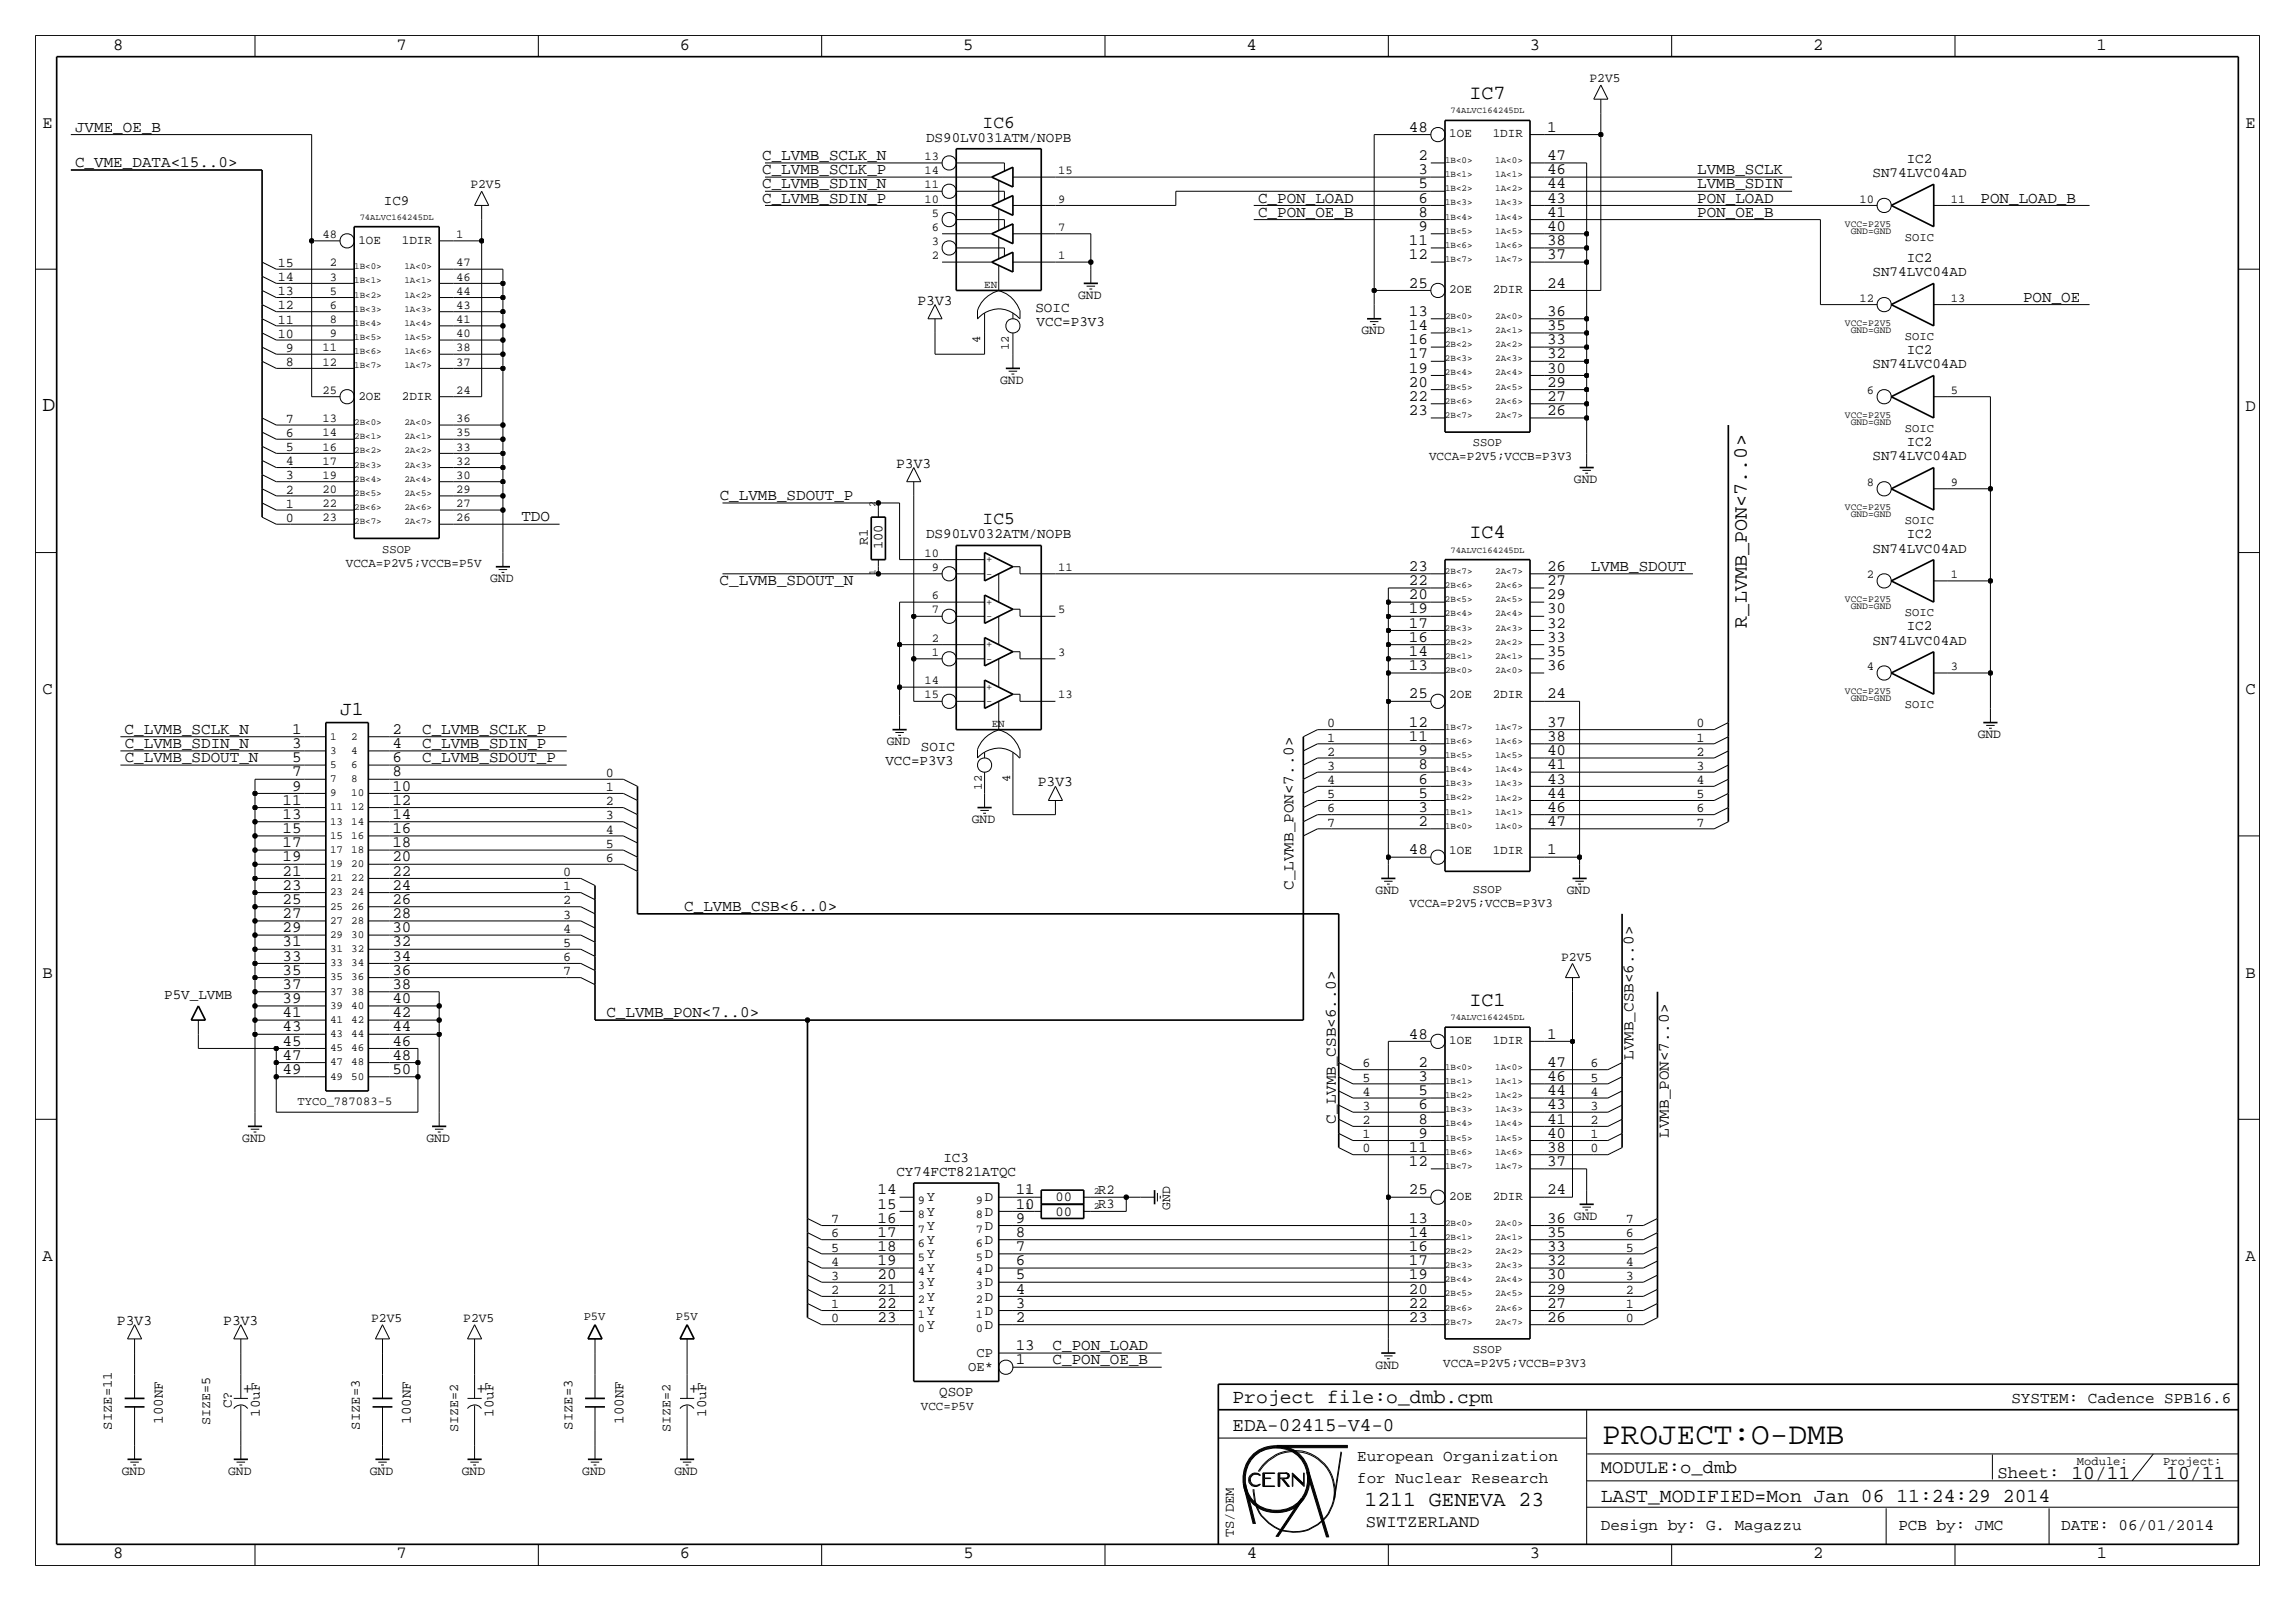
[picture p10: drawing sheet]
<svg xmlns="http://www.w3.org/2000/svg" width="411mm" height="287mm" viewBox="0 0 411 287" stroke-linecap="round" stroke-linejoin="round" font-family="sans-serif">
<defs><g id="words">
<text font-size="5.6" x="287.3" y="258.8">PROJECT:O-DMB</text>
<g font-size="3.8">
<text x="7.6" y="73.7">D</text>
<text x="244.7" y="270">1211 GENEVA 23</text>
</g>
<g font-size="3.6">
<text x="263.5" y="17.8">IC7</text>
<text x="263.5" y="96.5">IC4</text>
<text x="313.2" y="112.5" transform="rotate(-90 313.2 112.5)">R_LVMB_PON&lt;7..0&gt;</text>
<text x="263.5" y="180.3">IC1</text>
</g>
<g font-size="3.5">
<text x="61" y="128.3">J1</text>
<text x="221" y="251.5">Project file:o_dmb.cpm</text>
<text x="221" y="256.5">EDA-02415-V4-0</text>
<text x="287" y="269.2">LAST_MODIFIED=Mon Jan 06 11:24:29 2014</text>
<text x="371.4" y="265.2">10/11</text>
<text x="388.4" y="265.2">10/11</text>
</g>
<text font-size="3.4" x="287" y="264.2">MODULE:o_dmb</text>
<g font-size="3.2">
<text x="176.2" y="22.9">IC6</text>
<text x="176.2" y="94">IC5</text>
</g>
<g font-size="3.1">
<text x="20.3" y="8.9">8</text>
<text x="71.1" y="8.9">7</text>
<text x="121.9" y="8.9">6</text>
<text x="172.7" y="8.9">5</text>
<text x="223.5" y="8.9">4</text>
<text x="274.3" y="8.9">3</text>
<text x="325.1" y="8.9">2</text>
<text x="375.9" y="8.9">1</text>
<text x="7.6" y="22.9">E</text>
<text x="402.6" y="22.9">E</text>
<text x="402.6" y="73.7">D</text>
<text x="7.6" y="124.5">C</text>
<text x="402.6" y="124.5">C</text>
<text x="7.6" y="175.3">B</text>
<text x="402.6" y="175.3">B</text>
<text x="7.6" y="226.1">A</text>
<text x="402.6" y="226.1">A</text>
<text x="45.2" y="249.9" transform="rotate(-90 45.2 249.9)">+</text>
<text x="87.1" y="249.9" transform="rotate(-90 87.1 249.9)">+</text>
<text x="125.2" y="249.9" transform="rotate(-90 125.2 249.9)">+</text>
<text x="358.1" y="264.9">Sheet:</text>
<text x="244.9" y="273.8">SWITZERLAND</text>
<text x="20.3" y="279.4">8</text>
<text x="71.1" y="279.4">7</text>
<text x="121.9" y="279.4">6</text>
<text x="172.7" y="279.4">5</text>
<text x="223.5" y="279.4">4</text>
<text x="274.3" y="279.4">3</text>
<text x="325.1" y="279.4">2</text>
<text x="375.9" y="279.4">1</text>
</g>
<g font-size="2.9">
<text x="13.5" y="23.6">JVME_OE_B</text>
<text x="252.6" y="23.6">48</text>
<text x="277.4" y="23.6">1</text>
<text x="13.5" y="30">C_VME_DATA&lt;15..0&gt;</text>
<text x="136.7" y="28.7">C_LVMB_SCLK_N</text>
<text x="254.3" y="28.7">2</text>
<text x="277.4" y="28.7">47</text>
<text x="136.7" y="33.8">C_LVMB_SDIN_N</text>
<text x="136.7" y="31.2">C_LVMB_SCLK_P</text>
<text x="254.3" y="33.8">5</text>
<text x="254.3" y="31.2">3</text>
<text x="277.4" y="33.8">44</text>
<text x="277.4" y="31.2">46</text>
<text x="304.3" y="33.8">LVMB_SDIN</text>
<text x="304.3" y="31.2">LVMB_SCLK</text>
<text x="136.7" y="36.3">C_LVMB_SDIN_P</text>
<text x="225.6" y="36.3">C_PON_LOAD</text>
<text x="225.6" y="38.9">C_PON_OE_B</text>
<text x="254.3" y="41.4">9</text>
<text x="254.3" y="38.9">8</text>
<text x="254.3" y="36.3">6</text>
<text x="277.4" y="41.4">40</text>
<text x="277.4" y="38.9">41</text>
<text x="277.4" y="36.3">43</text>
<text x="304.3" y="36.3">PON_LOAD</text>
<text x="304.3" y="38.9">PON_OE_B</text>
<text x="355.1" y="36.3">PON_LOAD_B</text>
<text x="252.6" y="46.5">12</text>
<text x="252.6" y="43.9">11</text>
<text x="277.4" y="46.5">37</text>
<text x="277.4" y="43.9">38</text>
<text x="252.6" y="51.6">25</text>
<text x="277.4" y="51.6">24</text>
<text x="252.6" y="59.2">14</text>
<text x="252.6" y="56.6">13</text>
<text x="277.4" y="59.2">35</text>
<text x="277.4" y="56.6">36</text>
<text x="362.7" y="54.1">PON_OE</text>
<text x="252.6" y="64.3">17</text>
<text x="252.6" y="61.7">16</text>
<text x="277.4" y="64.3">32</text>
<text x="277.4" y="61.7">33</text>
<text x="252.6" y="71.9">22</text>
<text x="252.6" y="69.3">20</text>
<text x="252.6" y="66.8">19</text>
<text x="277.4" y="71.9">27</text>
<text x="277.4" y="69.3">29</text>
<text x="277.4" y="66.8">30</text>
<text x="252.6" y="74.4">23</text>
<text x="277.4" y="74.4">26</text>
<text x="129" y="89.7">C_LVMB_SDOUT_P</text>
<text x="93.5" y="93.5">TDO</text>
<text x="129" y="104.9">C_LVMB_SDOUT_N</text>
<text x="252.6" y="102.4">23</text>
<text x="252.6" y="104.9">22</text>
<text x="252.6" y="107.4">20</text>
<text x="277.4" y="102.4">26</text>
<text x="277.4" y="104.9">27</text>
<text x="277.4" y="107.4">29</text>
<text x="285.2" y="102.4">LVMB_SDOUT</text>
<text x="252.6" y="110">19</text>
<text x="252.6" y="112.5">17</text>
<text x="277.4" y="110">30</text>
<text x="277.4" y="112.5">32</text>
<text x="252.6" y="115.1">16</text>
<text x="252.6" y="117.6">14</text>
<text x="277.4" y="115.1">33</text>
<text x="277.4" y="117.6">35</text>
<text x="252.6" y="125.2">25</text>
<text x="252.6" y="120.1">13</text>
<text x="277.4" y="125.2">24</text>
<text x="277.4" y="120.1">36</text>
<text x="22.4" y="131.6">C_LVMB_SCLK_N</text>
<text x="52.4" y="131.6">1</text>
<text x="70.4" y="131.6">2</text>
<text x="75.7" y="131.6">C_LVMB_SCLK_P</text>
<text x="252.6" y="130.3">12</text>
<text x="277.4" y="130.3">37</text>
<text x="22.4" y="136.7">C_LVMB_SDOUT_N</text>
<text x="22.4" y="134.1">C_LVMB_SDIN_N</text>
<text x="52.4" y="136.7">5</text>
<text x="52.4" y="134.1">3</text>
<text x="70.4" y="136.7">6</text>
<text x="70.4" y="134.1">4</text>
<text x="75.7" y="134.1">C_LVMB_SDIN_P</text>
<text x="75.7" y="136.7">C_LVMB_SDOUT_P</text>
<text x="252.6" y="132.8">11</text>
<text x="254.3" y="135.4">9</text>
<text x="254.3" y="137.9">8</text>
<text x="277.4" y="132.8">38</text>
<text x="277.4" y="135.4">40</text>
<text x="277.4" y="137.9">41</text>
<text x="52.4" y="141.7">9</text>
<text x="52.4" y="139.2">7</text>
<text x="70.4" y="141.7">10</text>
<text x="70.4" y="139.2">8</text>
<text x="254.3" y="140.5">6</text>
<text x="254.3" y="143">5</text>
<text x="277.4" y="140.5">43</text>
<text x="277.4" y="143">44</text>
<text x="50.7" y="149.4">15</text>
<text x="50.7" y="146.8">13</text>
<text x="50.7" y="144.3">11</text>
<text x="70.4" y="149.4">16</text>
<text x="70.4" y="146.8">14</text>
<text x="70.4" y="144.3">12</text>
<text x="254.3" y="145.5">3</text>
<text x="254.3" y="148.1">2</text>
<text x="277.4" y="145.5">46</text>
<text x="277.4" y="148.1">47</text>
<text x="50.7" y="154.4">19</text>
<text x="50.7" y="151.9">17</text>
<text x="70.4" y="154.4">20</text>
<text x="70.4" y="151.9">18</text>
<text x="252.6" y="153.2">48</text>
<text x="277.4" y="153.2">1</text>
<text x="50.7" y="159.5">23</text>
<text x="50.7" y="157">21</text>
<text x="70.4" y="159.5">24</text>
<text x="70.4" y="157">22</text>
<text x="231.9" y="159.5" transform="rotate(-90 231.9 159.5)">C_LVMB_PON&lt;7..0&gt;</text>
<text x="50.7" y="167.1">29</text>
<text x="50.7" y="164.6">27</text>
<text x="50.7" y="162.1">25</text>
<text x="70.4" y="167.1">30</text>
<text x="70.4" y="164.6">28</text>
<text x="70.4" y="162.1">26</text>
<text x="122.7" y="163.3">C_LVMB_CSB&lt;6..0&gt;</text>
<text x="50.7" y="172.2">33</text>
<text x="50.7" y="169.7">31</text>
<text x="70.4" y="172.2">34</text>
<text x="70.4" y="169.7">32</text>
<text x="50.7" y="179.8">39</text>
<text x="50.7" y="177.3">37</text>
<text x="50.7" y="174.8">35</text>
<text x="70.4" y="179.8">40</text>
<text x="70.4" y="177.3">38</text>
<text x="70.4" y="174.8">36</text>
<text x="50.7" y="184.9">43</text>
<text x="50.7" y="182.4">41</text>
<text x="70.4" y="184.9">44</text>
<text x="70.4" y="182.4">42</text>
<text x="108.7" y="182.4">C_LVMB_PON&lt;7..0&gt;</text>
<text x="50.7" y="190">47</text>
<text x="50.7" y="187.5">45</text>
<text x="70.4" y="190">48</text>
<text x="70.4" y="187.5">46</text>
<text x="252.6" y="186.2">48</text>
<text x="254.3" y="191.3">2</text>
<text x="277.4" y="186.2">1</text>
<text x="277.4" y="191.3">47</text>
<text x="292.9" y="190" transform="rotate(-90 292.9 190)">LVMB_CSB&lt;6..0&gt;</text>
<text x="50.7" y="192.5">49</text>
<text x="70.4" y="192.5">50</text>
<text x="254.3" y="196.3">5</text>
<text x="254.3" y="193.8">3</text>
<text x="277.4" y="196.3">44</text>
<text x="277.4" y="193.8">46</text>
<text x="239.5" y="201.4" transform="rotate(-90 239.5 201.4)">C_LVMB_CSB&lt;6..0&gt;</text>
<text x="254.3" y="204">9</text>
<text x="254.3" y="201.4">8</text>
<text x="254.3" y="198.9">6</text>
<text x="277.4" y="204">40</text>
<text x="277.4" y="201.4">41</text>
<text x="277.4" y="198.9">43</text>
<text x="299.2" y="204" transform="rotate(-90 299.2 204)">LVMB_PON&lt;7..0&gt;</text>
<text x="252.6" y="209">12</text>
<text x="252.6" y="206.5">11</text>
<text x="277.4" y="209">37</text>
<text x="277.4" y="206.5">38</text>
<text x="157.4" y="214.1">14</text>
<text x="182.1" y="214.1">11</text>
<text x="252.6" y="214.1">25</text>
<text x="277.4" y="214.1">24</text>
<text x="157.4" y="216.7">15</text>
<text x="157.4" y="219.2">16</text>
<text x="157.4" y="221.7">17</text>
<text x="182.1" y="216.7">10</text>
<text x="182.1" y="219.2">9</text>
<text x="182.1" y="221.7">8</text>
<text x="252.6" y="221.7">14</text>
<text x="252.6" y="219.2">13</text>
<text x="277.4" y="221.7">35</text>
<text x="277.4" y="219.2">36</text>
<text x="157.4" y="224.3">18</text>
<text x="157.4" y="226.8">19</text>
<text x="182.1" y="224.3">7</text>
<text x="182.1" y="226.8">6</text>
<text x="252.6" y="226.8">17</text>
<text x="252.6" y="224.3">16</text>
<text x="277.4" y="226.8">32</text>
<text x="277.4" y="224.3">33</text>
<text x="157.4" y="229.4">20</text>
<text x="157.4" y="231.9">21</text>
<text x="182.1" y="229.4">5</text>
<text x="182.1" y="231.9">4</text>
<text x="252.6" y="231.9">20</text>
<text x="252.6" y="229.4">19</text>
<text x="277.4" y="231.9">29</text>
<text x="277.4" y="229.4">30</text>
<text x="157.4" y="234.4">22</text>
<text x="157.4" y="237">23</text>
<text x="182.1" y="234.4">3</text>
<text x="182.1" y="237">2</text>
<text x="252.6" y="237">23</text>
<text x="252.6" y="234.4">22</text>
<text x="277.4" y="237">26</text>
<text x="277.4" y="234.4">27</text>
<text x="182.1" y="244.6">1</text>
<text x="182.1" y="242.1">13</text>
<text x="188.7" y="244.6">C_PON_OE_B</text>
<text x="188.7" y="242.1">C_PON_LOAD</text>
<text x="360.6" y="251.5">SYSTEM: Cadence SPB16.6</text>
<text x="243.3" y="261.9">European Organization</text>
<text x="243.3" y="265.9">for Nuclear Research</text>
<text x="287" y="274.3">Design by: G. Magazzu</text>
<text x="340.4" y="274.3">PCB by: JMC</text>
<text x="369.6" y="274.3">DATE: 06/01/2014</text>
</g>
<g font-size="2.6">
<text x="166" y="25.4">DS90LV031ATM/NOPB</text>
<text x="341.9" y="29.2">IC2</text>
<text x="335.7" y="31.8">SN74LVC04AD</text>
<text x="68.8" y="36.8">IC9</text>
<text x="341.9" y="47">IC2</text>
<text x="335.7" y="49.5">SN74LVC04AD</text>
<text x="164.5" y="54.6">P3V3</text>
<text x="185.6" y="55.9">SOIC</text>
<text x="185.8" y="58.4">VCC=P3V3</text>
<text x="341.9" y="63.5">IC2</text>
<text x="335.7" y="66">SN74LVC04AD</text>
<text x="160.7" y="83.8">P3V3</text>
<text x="335.7" y="82.5">SN74LVC04AD</text>
<text x="341.9" y="80">IC2</text>
<text x="166" y="96.5">DS90LV032ATM/NOPB</text>
<text x="335.7" y="99.1">SN74LVC04AD</text>
<text x="341.9" y="96.5">IC2</text>
<text x="341.9" y="113">IC2</text>
<text x="335.7" y="115.6">SN74LVC04AD</text>
<text x="158.7" y="137.2">VCC=P3V3</text>
<text x="165.1" y="134.6">SOIC</text>
<text x="186.1" y="141">P3V3</text>
<text x="29.4" y="179.1">P5V_LVMB</text>
<text x="169.1" y="208.3">IC3</text>
<text x="160.7" y="210.8">CY74FCT821ATQC</text>
<text x="21" y="237.5">P3V3</text>
<text x="40" y="237.5">P3V3</text>
<text x="168.4" y="250.2">QSOP</text>
<text x="29.2" y="255.3" transform="rotate(-90 29.2 255.3)">100NF</text>
<text x="41.6" y="252.5" transform="rotate(-90 41.6 252.5)">C?</text>
<text x="46.6" y="254" transform="rotate(-90 46.6 254)">10uF</text>
<text x="73.7" y="255.3" transform="rotate(-90 73.7 255.3)">100NF</text>
<text x="88.5" y="254" transform="rotate(-90 88.5 254)">10uF</text>
<text x="111.8" y="255.3" transform="rotate(-90 111.8 255.3)">100NF</text>
<text x="126.6" y="254" transform="rotate(-90 126.6 254)">10uF</text>
</g>
<g font-size="2.5">
<text x="155.6" y="97.8" transform="rotate(-90 155.6 97.8)">R1</text>
<text x="158.2" y="98.5" transform="rotate(-90 158.2 98.5)">100</text>
<text x="166.2" y="215.4">Y</text>
<text x="176.6" y="215.4">D</text>
<text x="189.3" y="215.4">00</text>
<text x="196.9" y="214">R2</text>
<text x="166.2" y="217.9">Y</text>
<text x="166.2" y="220.5">Y</text>
<text x="176.6" y="217.9">D</text>
<text x="176.6" y="220.5">D</text>
<text x="189.3" y="217.9">00</text>
<text x="196.9" y="216.6">R3</text>
<text x="166.2" y="225.6">Y</text>
<text x="166.2" y="223">Y</text>
<text x="176.6" y="225.6">D</text>
<text x="176.6" y="223">D</text>
<text x="166.2" y="228.1">Y</text>
<text x="166.2" y="230.6">Y</text>
<text x="166.2" y="233.2">Y</text>
<text x="176.6" y="233.2">D</text>
<text x="176.6" y="230.6">D</text>
<text x="176.6" y="228.1">D</text>
<text x="166.2" y="238.3">Y</text>
<text x="166.2" y="235.7">Y</text>
<text x="176.6" y="235.7">D</text>
<text x="176.6" y="238.3">D</text>
<text x="173.6" y="245.9">OE*</text>
<text x="175.1" y="243.3">CP</text>
<text x="20.1" y="256.3" transform="rotate(-90 20.1 256.3)">SIZE=11</text>
<text x="64.5" y="256.3" transform="rotate(-90 64.5 256.3)">SIZE=3</text>
<text x="102.6" y="256.3" transform="rotate(-90 102.6 256.3)">SIZE=3</text>
<text x="221.2" y="275.6" transform="rotate(-90 221.2 275.6)">TS/DEM</text>
</g>
<g font-size="2.4">
<text x="49.8" y="47.8">15</text>
<text x="49.8" y="52.9">13</text>
<text x="49.8" y="50.4">14</text>
<text x="49.8" y="58">11</text>
<text x="49.8" y="55.5">12</text>
<text x="49.8" y="60.6">10</text>
<text x="51.2" y="63.1">9</text>
<text x="51.2" y="65.6">8</text>
<text x="51.2" y="75.8">7</text>
<text x="51.2" y="83.4">4</text>
<text x="51.2" y="80.9">5</text>
<text x="51.2" y="78.3">6</text>
<text x="51.2" y="88.5">2</text>
<text x="51.2" y="86">3</text>
<text x="51.2" y="93.6">0</text>
<text x="51.2" y="91">1</text>
<text x="237.9" y="130.4">0</text>
<text x="304.2" y="130.4">0</text>
<text x="237.9" y="132.9">1</text>
<text x="237.9" y="135.5">2</text>
<text x="304.2" y="135.5">2</text>
<text x="304.2" y="132.9">1</text>
<text x="108.6" y="141.8">1</text>
<text x="108.6" y="139.3">0</text>
<text x="237.9" y="140.6">4</text>
<text x="237.9" y="138">3</text>
<text x="237.9" y="143.1">5</text>
<text x="304.2" y="143.1">5</text>
<text x="304.2" y="140.6">4</text>
<text x="304.2" y="138">3</text>
<text x="108.6" y="144.4">2</text>
<text x="108.6" y="149.5">4</text>
<text x="108.6" y="146.9">3</text>
<text x="237.9" y="145.6">6</text>
<text x="237.9" y="148.2">7</text>
<text x="304.2" y="145.6">6</text>
<text x="304.2" y="148.2">7</text>
<text x="108.6" y="152">5</text>
<text x="108.6" y="154.5">6</text>
<text x="101" y="157.1">0</text>
<text x="101" y="159.6">1</text>
<text x="101" y="162.1">2</text>
<text x="101" y="164.7">3</text>
<text x="101" y="167.2">4</text>
<text x="101" y="169.8">5</text>
<text x="101" y="172.3">6</text>
<text x="101" y="174.8">7</text>
<text x="244.3" y="191.4">6</text>
<text x="285.1" y="191.4">6</text>
<text x="244.3" y="196.4">4</text>
<text x="244.3" y="193.9">5</text>
<text x="285.1" y="196.4">4</text>
<text x="285.1" y="193.9">5</text>
<text x="244.3" y="201.5">2</text>
<text x="244.3" y="199">3</text>
<text x="285.1" y="201.5">2</text>
<text x="285.1" y="199">3</text>
<text x="244.3" y="204.1">1</text>
<text x="244.3" y="206.6">0</text>
<text x="285.1" y="206.6">0</text>
<text x="285.1" y="204.1">1</text>
<text x="149" y="221.8">6</text>
<text x="149" y="219.3">7</text>
<text x="291.5" y="221.8">6</text>
<text x="291.5" y="219.3">7</text>
<text x="149" y="226.9">4</text>
<text x="149" y="224.4">5</text>
<text x="291.5" y="224.4">5</text>
<text x="291.5" y="226.9">4</text>
<text x="149" y="229.5">3</text>
<text x="149" y="232">2</text>
<text x="291.5" y="229.5">3</text>
<text x="291.5" y="232">2</text>
<text x="149" y="237.1">0</text>
<text x="149" y="234.5">1</text>
<text x="291.5" y="237.1">0</text>
<text x="291.5" y="234.5">1</text>
<text x="37.7" y="255.5" transform="rotate(-90 37.7 255.5)">SIZE=5</text>
<text x="82.1" y="256.8" transform="rotate(-90 82.1 256.8)">SIZE=2</text>
<text x="120.2" y="256.8" transform="rotate(-90 120.2 256.8)">SIZE=2</text>
</g>
<g font-size="2.3">
<text x="285" y="14.7">P2V5</text>
<text x="259.8" y="24.6">1OE</text>
<text x="267.6" y="24.6">1DIR</text>
<text x="84.3" y="33.8">P2V5</text>
<text x="64.3" y="43.7">1OE</text>
<text x="72.1" y="43.7">1DIR</text>
<text x="193.3" y="53.6">GND</text>
<text x="259.8" y="52.6">2OE</text>
<text x="267.6" y="52.6">2DIR</text>
<text x="244.1" y="59.9">GND</text>
<text x="64.3" y="71.6">2OE</text>
<text x="72.1" y="71.6">2DIR</text>
<text x="179.3" y="68.8">GND</text>
<text x="256.2" y="82.5">VCCA=P2V5;VCCB=P3V3</text>
<text x="282.2" y="86.6">GND</text>
<text x="62" y="101.6">VCCA=P2V5;VCCB=P5V</text>
<text x="87.9" y="104.4">GND</text>
<text x="259.8" y="125.2">2OE</text>
<text x="267.6" y="125.2">2DIR</text>
<text x="159" y="133.6">GND</text>
<text x="354.6" y="132.3">GND</text>
<text x="174.2" y="147.6">GND</text>
<text x="259.8" y="153.2">1OE</text>
<text x="267.6" y="153.2">1DIR</text>
<text x="246.6" y="160.3">GND</text>
<text x="280.9" y="160.3">GND</text>
<text x="252.7" y="162.6">VCCA=P2V5;VCCB=P3V3</text>
<text x="279.9" y="172.2">P2V5</text>
<text x="259.8" y="187.2">1OE</text>
<text x="267.6" y="187.2">1DIR</text>
<text x="43.4" y="204.7">GND</text>
<text x="76.5" y="204.7">GND</text>
<text x="259.8" y="215.1">2OE</text>
<text x="267.6" y="215.1">2DIR</text>
<text x="209.8" y="216.9" transform="rotate(-90 209.8 216.9)">GND</text>
<text x="282.2" y="218.7">GND</text>
<text x="66.5" y="237">P2V5</text>
<text x="83.1" y="237">P2V5</text>
<text x="246.6" y="245.4">GND</text>
<text x="258.8" y="245.1">VCCA=P2V5;VCCB=P3V3</text>
<text x="165.1" y="252.7">VCC=P5V</text>
<text x="21.8" y="264.4">GND</text>
<text x="40.9" y="264.4">GND</text>
<text x="66.3" y="264.4">GND</text>
<text x="82.8" y="264.4">GND</text>
<text x="104.4" y="264.4">GND</text>
<text x="120.9" y="264.4">GND</text>
</g>
<g font-size="2.2">
<text x="165.8" y="28.7">13</text>
<text x="165.8" y="33.8">11</text>
<text x="165.8" y="31.2">14</text>
<text x="189.7" y="31.2">15</text>
<text x="165.8" y="36.3">10</text>
<text x="167.1" y="38.9">5</text>
<text x="167.1" y="41.4">6</text>
<text x="189.7" y="36.3">9</text>
<text x="189.7" y="41.4">7</text>
<text x="333.4" y="36.3">10</text>
<text x="349.8" y="36.3">11</text>
<text x="57.8" y="42.7">48</text>
<text x="59.1" y="47.8">2</text>
<text x="81.8" y="42.7">1</text>
<text x="81.8" y="47.8">47</text>
<text x="167.1" y="43.9">3</text>
<text x="167.1" y="46.5">2</text>
<text x="189.7" y="46.5">1</text>
<text x="341.6" y="43.2">SOIC</text>
<text x="59.1" y="52.8">5</text>
<text x="59.1" y="50.3">3</text>
<text x="81.8" y="52.8">44</text>
<text x="81.8" y="50.3">46</text>
<text x="59.1" y="57.9">8</text>
<text x="59.1" y="55.4">6</text>
<text x="81.8" y="57.9">41</text>
<text x="81.8" y="55.4">43</text>
<text x="333.4" y="54.1">12</text>
<text x="349.8" y="54.1">13</text>
<text x="57.8" y="65.5">12</text>
<text x="57.8" y="63">11</text>
<text x="59.1" y="60.5">9</text>
<text x="81.8" y="65.5">37</text>
<text x="81.8" y="63">38</text>
<text x="81.8" y="60.5">40</text>
<text x="175.8" y="61.5" transform="rotate(-90 175.8 61.5)">4</text>
<text x="180.8" y="62.8" transform="rotate(-90 180.8 62.8)">12</text>
<text x="341.6" y="61">SOIC</text>
<text x="57.8" y="70.6">25</text>
<text x="81.8" y="70.6">24</text>
<text x="334.7" y="70.6">6</text>
<text x="349.8" y="70.6">5</text>
<text x="57.8" y="75.7">13</text>
<text x="81.8" y="75.7">36</text>
<text x="341.6" y="77.5">SOIC</text>
<text x="57.8" y="83.3">17</text>
<text x="57.8" y="80.8">16</text>
<text x="57.8" y="78.2">14</text>
<text x="81.8" y="83.3">32</text>
<text x="81.8" y="80.8">33</text>
<text x="81.8" y="78.2">35</text>
<text x="264.1" y="80">SSOP</text>
<text x="57.8" y="88.4">20</text>
<text x="57.8" y="85.9">19</text>
<text x="81.8" y="88.4">29</text>
<text x="81.8" y="85.9">30</text>
<text x="334.7" y="87.1">8</text>
<text x="349.8" y="87.1">9</text>
<text x="57.8" y="93.5">23</text>
<text x="57.8" y="90.9">22</text>
<text x="81.8" y="93.5">26</text>
<text x="81.8" y="90.9">27</text>
<text x="341.6" y="94">SOIC</text>
<text x="68.5" y="99.1">SSOP</text>
<text x="165.8" y="99.8">10</text>
<text x="167.1" y="102.4">9</text>
<text x="167.1" y="107.4">6</text>
<text x="189.7" y="102.4">11</text>
<text x="334.7" y="103.6">2</text>
<text x="349.8" y="103.6">1</text>
<text x="167.1" y="110">7</text>
<text x="189.7" y="110">5</text>
<text x="341.6" y="110.5">SOIC</text>
<text x="167.1" y="117.6">1</text>
<text x="167.1" y="115.1">2</text>
<text x="189.7" y="117.6">3</text>
<text x="165.8" y="125.2">15</text>
<text x="165.8" y="122.7">14</text>
<text x="189.7" y="125.2">13</text>
<text x="334.7" y="120.1">4</text>
<text x="349.8" y="120.1">3</text>
<text x="341.6" y="127">SOIC</text>
<text x="176" y="141.6" transform="rotate(-90 176 141.6)">12</text>
<text x="181.1" y="140.2" transform="rotate(-90 181.1 140.2)">4</text>
<text x="264.1" y="160">SSOP</text>
<text x="53.3" y="198.1">TYCO_787083-5</text>
<text x="164.6" y="215.9">9</text>
<text x="175" y="215.9">9</text>
<text x="164.6" y="218.4">8</text>
<text x="164.6" y="221">7</text>
<text x="175" y="221">7</text>
<text x="175" y="218.4">8</text>
<text x="164.6" y="223.5">6</text>
<text x="164.6" y="226.1">5</text>
<text x="175" y="226.1">5</text>
<text x="175" y="223.5">6</text>
<text x="164.6" y="231.1">3</text>
<text x="164.6" y="233.7">2</text>
<text x="164.6" y="228.6">4</text>
<text x="175" y="228.6">4</text>
<text x="175" y="231.1">3</text>
<text x="175" y="233.7">2</text>
<text x="104.6" y="236.7">P5V</text>
<text x="121.2" y="236.7">P5V</text>
<text x="164.6" y="236.2">1</text>
<text x="164.6" y="238.8">0</text>
<text x="175" y="238.8">0</text>
<text x="175" y="236.2">1</text>
<text x="264.1" y="242.6">SSOP</text>
<text x="372.4" y="262.6">Module:</text>
<text x="387.9" y="262.6">Project:</text>
</g>
<g font-size="2">
<text x="176.5" y="51.6">EN</text>
<text x="177.8" y="130.3">EN</text>
<text x="59.2" y="132.6">1</text>
<text x="59.2" y="135.1">3</text>
<text x="59.2" y="137.7">5</text>
<text x="63" y="132.6">2</text>
<text x="63" y="137.7">6</text>
<text x="63" y="135.1">4</text>
<text x="59.2" y="140.2">7</text>
<text x="59.2" y="142.7">9</text>
<text x="63" y="142.8">10</text>
<text x="63" y="140.2">8</text>
<text x="59.2" y="145.3">11</text>
<text x="59.2" y="147.8">13</text>
<text x="63" y="147.8">14</text>
<text x="63" y="145.3">12</text>
<text x="59.2" y="152.9">17</text>
<text x="59.2" y="155.4">19</text>
<text x="59.2" y="150.4">15</text>
<text x="63" y="155.5">20</text>
<text x="63" y="152.9">18</text>
<text x="63" y="150.4">16</text>
<text x="59.2" y="158">21</text>
<text x="59.2" y="160.5">23</text>
<text x="63" y="160.5">24</text>
<text x="63" y="158">22</text>
<text x="59.2" y="165.6">27</text>
<text x="59.2" y="163.1">25</text>
<text x="63" y="165.6">28</text>
<text x="63" y="163.1">26</text>
<text x="59.2" y="173.2">33</text>
<text x="59.2" y="170.7">31</text>
<text x="59.2" y="168.1">29</text>
<text x="63" y="173.2">34</text>
<text x="63" y="170.7">32</text>
<text x="63" y="168.2">30</text>
<text x="59.2" y="178.3">37</text>
<text x="59.2" y="175.8">35</text>
<text x="63" y="178.3">38</text>
<text x="63" y="175.8">36</text>
<text x="59.2" y="180.8">39</text>
<text x="59.2" y="183.4">41</text>
<text x="59.2" y="185.9">43</text>
<text x="63" y="185.9">44</text>
<text x="63" y="183.4">42</text>
<text x="63" y="180.8">40</text>
<text x="59.2" y="191">47</text>
<text x="59.2" y="188.5">45</text>
<text x="63" y="188.5">46</text>
<text x="63" y="191">48</text>
<text x="59.2" y="193.5">49</text>
<text x="63" y="193.5">50</text>
</g>
<g font-size="1.9">
<text x="176.8" y="100.8">+</text>
<text x="176.8" y="103.4">-</text>
<text x="176.8" y="108.5">+</text>
<text x="176.8" y="111">-</text>
<text x="176.8" y="118.6">-</text>
<text x="176.8" y="116.1">+</text>
<text x="176.8" y="123.7">+</text>
<text x="176.8" y="126.2">-</text>
</g>
<g font-size="1.7">
<text x="259.1" y="29.2">1B&lt;0&gt;</text>
<text x="268.1" y="29.2">1A&lt;0&gt;</text>
<text x="259.1" y="31.8">1B&lt;1&gt;</text>
<text x="259.1" y="34.3">1B&lt;2&gt;</text>
<text x="268.1" y="34.3">1A&lt;2&gt;</text>
<text x="268.1" y="31.7">1A&lt;1&gt;</text>
<text x="259.1" y="36.8">1B&lt;3&gt;</text>
<text x="259.1" y="39.4">1B&lt;4&gt;</text>
<text x="259.1" y="41.9">1B&lt;5&gt;</text>
<text x="268.1" y="41.9">1A&lt;5&gt;</text>
<text x="268.1" y="39.4">1A&lt;4&gt;</text>
<text x="268.1" y="36.8">1A&lt;3&gt;</text>
<text x="330.8" y="40.6">VCC=P2V5</text>
<text x="331.8" y="41.9">GND=GND</text>
<text x="259.1" y="44.5">1B&lt;6&gt;</text>
<text x="259.1" y="47">1B&lt;7&gt;</text>
<text x="268.1" y="47">1A&lt;7&gt;</text>
<text x="268.1" y="44.4">1A&lt;6&gt;</text>
<text x="63.5" y="48.3">1B&lt;0&gt;</text>
<text x="63.5" y="50.8">1B&lt;1&gt;</text>
<text x="63.5" y="53.3">1B&lt;2&gt;</text>
<text x="72.5" y="53.3">1A&lt;2&gt;</text>
<text x="72.5" y="50.8">1A&lt;1&gt;</text>
<text x="72.5" y="48.3">1A&lt;0&gt;</text>
<text x="63.5" y="55.9">1B&lt;3&gt;</text>
<text x="63.5" y="58.4">1B&lt;4&gt;</text>
<text x="72.5" y="58.4">1A&lt;4&gt;</text>
<text x="72.5" y="55.9">1A&lt;3&gt;</text>
<text x="259.1" y="57.2">2B&lt;0&gt;</text>
<text x="259.1" y="59.7">2B&lt;1&gt;</text>
<text x="268.1" y="59.7">2A&lt;1&gt;</text>
<text x="268.1" y="57.1">2A&lt;0&gt;</text>
<text x="330.8" y="58.4">VCC=P2V5</text>
<text x="331.8" y="59.7">GND=GND</text>
<text x="63.5" y="61">1B&lt;5&gt;</text>
<text x="63.5" y="63.5">1B&lt;6&gt;</text>
<text x="72.5" y="63.5">1A&lt;6&gt;</text>
<text x="72.5" y="61">1A&lt;5&gt;</text>
<text x="259.1" y="64.8">2B&lt;3&gt;</text>
<text x="259.1" y="62.2">2B&lt;2&gt;</text>
<text x="268.1" y="64.8">2A&lt;3&gt;</text>
<text x="268.1" y="62.2">2A&lt;2&gt;</text>
<text x="63.5" y="66">1B&lt;7&gt;</text>
<text x="72.5" y="66">1A&lt;7&gt;</text>
<text x="259.1" y="67.3">2B&lt;4&gt;</text>
<text x="259.1" y="69.8">2B&lt;5&gt;</text>
<text x="268.1" y="69.8">2A&lt;5&gt;</text>
<text x="268.1" y="67.3">2A&lt;4&gt;</text>
<text x="63.5" y="76.2">2B&lt;0&gt;</text>
<text x="72.5" y="76.2">2A&lt;0&gt;</text>
<text x="259.1" y="74.9">2B&lt;7&gt;</text>
<text x="259.1" y="72.4">2B&lt;6&gt;</text>
<text x="268.1" y="74.9">2A&lt;7&gt;</text>
<text x="268.1" y="72.4">2A&lt;6&gt;</text>
<text x="330.8" y="74.9">VCC=P2V5</text>
<text x="331.8" y="76.2">GND=GND</text>
<text x="63.5" y="83.8">2B&lt;3&gt;</text>
<text x="63.5" y="78.7">2B&lt;1&gt;</text>
<text x="63.5" y="81.3">2B&lt;2&gt;</text>
<text x="72.5" y="83.8">2A&lt;3&gt;</text>
<text x="72.5" y="81.3">2A&lt;2&gt;</text>
<text x="72.5" y="78.7">2A&lt;1&gt;</text>
<text x="63.5" y="86.4">2B&lt;4&gt;</text>
<text x="63.5" y="88.9">2B&lt;5&gt;</text>
<text x="72.5" y="88.9">2A&lt;5&gt;</text>
<text x="72.5" y="86.4">2A&lt;4&gt;</text>
<text x="63.5" y="94">2B&lt;7&gt;</text>
<text x="63.5" y="91.4">2B&lt;6&gt;</text>
<text x="72.5" y="94">2A&lt;7&gt;</text>
<text x="72.5" y="91.4">2A&lt;6&gt;</text>
<text x="157" y="90.9" transform="rotate(-90 157 90.9)">2</text>
<text x="330.8" y="91.4">VCC=P2V5</text>
<text x="331.8" y="92.7">GND=GND</text>
<text x="157" y="103.1" transform="rotate(-90 157 103.1)">1</text>
<text x="259.1" y="102.9">2B&lt;7&gt;</text>
<text x="259.1" y="105.4">2B&lt;6&gt;</text>
<text x="259.1" y="108">2B&lt;5&gt;</text>
<text x="268.1" y="102.9">2A&lt;7&gt;</text>
<text x="268.1" y="105.4">2A&lt;6&gt;</text>
<text x="268.1" y="108">2A&lt;5&gt;</text>
<text x="330.8" y="107.9">VCC=P2V5</text>
<text x="259.1" y="113">2B&lt;3&gt;</text>
<text x="259.1" y="110.5">2B&lt;4&gt;</text>
<text x="268.1" y="110.5">2A&lt;4&gt;</text>
<text x="268.1" y="113">2A&lt;3&gt;</text>
<text x="331.8" y="109.2">GND=GND</text>
<text x="259.1" y="118.1">2B&lt;1&gt;</text>
<text x="259.1" y="115.6">2B&lt;2&gt;</text>
<text x="268.1" y="115.6">2A&lt;2&gt;</text>
<text x="268.1" y="118.1">2A&lt;1&gt;</text>
<text x="259.1" y="120.6">2B&lt;0&gt;</text>
<text x="268.1" y="120.7">2A&lt;0&gt;</text>
<text x="330.8" y="124.5">VCC=P2V5</text>
<text x="331.8" y="125.7">GND=GND</text>
<text x="259.1" y="130.8">1B&lt;7&gt;</text>
<text x="268.1" y="130.8">1A&lt;7&gt;</text>
<text x="259.1" y="135.9">1B&lt;5&gt;</text>
<text x="259.1" y="133.3">1B&lt;6&gt;</text>
<text x="268.1" y="133.4">1A&lt;6&gt;</text>
<text x="268.1" y="135.9">1A&lt;5&gt;</text>
<text x="259.1" y="141">1B&lt;3&gt;</text>
<text x="259.1" y="138.4">1B&lt;4&gt;</text>
<text x="259.1" y="143.5">1B&lt;2&gt;</text>
<text x="268.1" y="138.4">1A&lt;4&gt;</text>
<text x="268.1" y="141">1A&lt;3&gt;</text>
<text x="268.1" y="143.5">1A&lt;2&gt;</text>
<text x="259.1" y="148.6">1B&lt;0&gt;</text>
<text x="259.1" y="146">1B&lt;1&gt;</text>
<text x="268.1" y="146.1">1A&lt;1&gt;</text>
<text x="268.1" y="148.6">1A&lt;0&gt;</text>
<text x="259.1" y="191.8">1B&lt;0&gt;</text>
<text x="268.1" y="191.8">1A&lt;0&gt;</text>
<text x="259.1" y="194.3">1B&lt;1&gt;</text>
<text x="259.1" y="196.9">1B&lt;2&gt;</text>
<text x="268.1" y="196.8">1A&lt;2&gt;</text>
<text x="268.1" y="194.3">1A&lt;1&gt;</text>
<text x="259.1" y="199.4">1B&lt;3&gt;</text>
<text x="259.1" y="201.9">1B&lt;4&gt;</text>
<text x="268.1" y="201.9">1A&lt;4&gt;</text>
<text x="268.1" y="199.4">1A&lt;3&gt;</text>
<text x="259.1" y="204.5">1B&lt;5&gt;</text>
<text x="259.1" y="207">1B&lt;6&gt;</text>
<text x="259.1" y="209.6">1B&lt;7&gt;</text>
<text x="268.1" y="209.5">1A&lt;7&gt;</text>
<text x="268.1" y="207">1A&lt;6&gt;</text>
<text x="268.1" y="204.5">1A&lt;5&gt;</text>
<text x="183.9" y="214.1">1</text>
<text x="196.1" y="214.1">2</text>
<text x="183.9" y="216.7">1</text>
<text x="196.1" y="216.7">2</text>
<text x="259.1" y="219.7">2B&lt;0&gt;</text>
<text x="268.1" y="219.7">2A&lt;0&gt;</text>
<text x="259.1" y="227.3">2B&lt;3&gt;</text>
<text x="259.1" y="222.3">2B&lt;1&gt;</text>
<text x="259.1" y="224.8">2B&lt;2&gt;</text>
<text x="268.1" y="227.3">2A&lt;3&gt;</text>
<text x="268.1" y="224.8">2A&lt;2&gt;</text>
<text x="268.1" y="222.3">2A&lt;1&gt;</text>
<text x="259.1" y="229.9">2B&lt;4&gt;</text>
<text x="259.1" y="232.4">2B&lt;5&gt;</text>
<text x="268.1" y="232.4">2A&lt;5&gt;</text>
<text x="268.1" y="229.9">2A&lt;4&gt;</text>
<text x="259.1" y="237.5">2B&lt;7&gt;</text>
<text x="259.1" y="234.9">2B&lt;6&gt;</text>
<text x="268.1" y="237.5">2A&lt;7&gt;</text>
<text x="268.1" y="234.9">2A&lt;6&gt;</text>
</g>
<g font-size="1.6">
<text x="260.1" y="20.3">74ALVC164245DL</text>
<text x="64.5" y="39.4">74ALVC164245DL</text>
<text x="260.1" y="99.1">74ALVC164245DL</text>
<text x="260.1" y="182.9">74ALVC164245DL</text>
</g>
</g></defs>
<g fill="none" stroke="#000" stroke-width=".18">
<path d="M6.3 6.3v274.4zM6.4 6.3h398.7zM45.7 6.3v3.9zM96.5 6.3v3.9zM147.3 6.3v3.9zM198.1 6.3v3.9zM248.9 6.3v3.9zM285.8 17.8h2.5zM287 17.8v2.5zM287 15.2l1.3 2.6zM287 15.2l-1.2 2.6zM299.7 6.3v3.9z"/>
<path d="M350.5 6.3v3.9zM405.1 6.3v274.4zM12.7 24.1h43.2zM55.9 24.1v19.1zM85.1 36.8h2.5zM86.4 34.3l-1.3 2.5zM86.4 39.4v3.8zM86.4 36.8v2.6zM86.4 34.3l1.2 2.5zM137.2 31.8h31.7zM137.2 34.3h31.7zM137.2 36.8h31.7z"/>
<path d="M137.2 29.2h31.7zM168.9 31.8h8.9zM168.9 36.8h8.9zM171.5 39.4h8.6zM171.5 29.2h8.6zM171.5 34.3h8.6zM179.1 37.3v4.1zM179.1 32.3v4zM180.1 39.4v1.5zM180.1 29.2v1.5zM180.1 34.3v1.5zM181.6 36.8h7.6z"/>
<path d="M181.6 31.8h7.6zM189.2 36.8h21.6zM189.2 31.8h67.3zM210.8 34.3v2.5zM210.8 34.3h45.7zM224.8 39.4h31.7zM224.8 36.8h31.7zM246.4 24.1h10.1zM246.4 24.1v28zM256.5 31.8h2.6zM256.5 34.3h2.6zM256.5 36.8h2.6z"/>
<path d="M256.5 39.4h2.6zM256.5 29.2h2.6zM274.3 24.1h2.6zM274.3 29.2h2.6zM274.3 31.8h2.6zM274.3 34.3h2.6zM274.3 39.4h2.6zM274.3 36.8h2.6zM276.9 29.2h7.6zM276.9 24.1h10.1zM276.9 34.3h44.4zM276.9 31.8h44.4z"/>
<path d="M276.9 39.4h49.5zM276.9 36.8h59.6zM284.5 29.2v12.7zM287 24.1v28zM287 20.3v3.8zM326.4 39.4v15.2zM346.7 36.8h2.5zM349.2 36.8h25.4zM6.3 48.3h3.9zM47 49.5l2.5 1.3zM47 52.1l2.5 1.2zM47 54.6l2.5 1.3z"/>
<path d="M47 57.1l2.5 1.3zM47 59.7l2.5 1.3zM47 47l2.5 1.3zM49.5 50.8h2.6zM49.5 53.3h2.6zM49.5 55.9h2.6zM49.5 58.4h2.6zM49.5 48.3h2.6zM52.1 53.3h8.9zM52.1 55.9h8.9zM52.1 58.4h8.9zM52.1 48.3h8.9z"/>
<path d="M52.1 50.8h8.9zM55.9 43.2v27.9zM55.9 43.2h5.1zM61 50.8h2.5zM61 53.3h2.5zM61 55.9h2.5zM61 58.4h2.5zM61 48.3h2.5zM78.7 43.2h2.6zM78.7 48.3h2.6zM78.7 50.8h2.6zM78.7 53.3h2.6z"/>
<path d="M78.7 58.4h2.6zM78.7 55.9h2.6zM81.3 43.2h5.1zM81.3 48.3h8.9zM81.3 50.8h8.9zM81.3 53.3h8.9zM81.3 55.9h8.9zM81.3 58.4h8.9zM86.4 43.2v27.9zM90.2 48.3v2.5zM90.2 50.8v2.5zM90.2 53.3v2.6z"/>
<path d="M90.2 55.9v2.5zM90.2 58.4v2.6zM166.4 57.2h2.5zM167.6 54.6l-1.2 2.6zM167.6 59.7v3.8zM167.6 57.2v2.5zM167.6 54.6l1.3 2.5zM168.9 41.9h8.9zM168.9 47h8.9zM171.5 44.4h8.6zM175.3 55.6v1.6zM176.5 59.7v3.8z"/>
<path d="M176.5 56.1v3.6zM179.1 42.4v4.1zM179.1 47.5v4.6zM180.1 44.4v1.6zM181.6 59.7v3.8zM181.6 56.1v1zM181.6 41.9h7.6zM181.6 47h7.6zM182.8 57.2a4.9 4.9 0 0 0-7.5 0M182.8 55.6a5.4 5.4 0 0 0-3.9-3.4l-.3 .1a5.5 5.5 0 0 0-3.3 3.4M182.9 55.6v1.6zM189.2 41.9h6.4z"/>
<path d="M189.2 47h6.4zM194.8 51.3h1.5zM195.3 51.8h.5zM195.6 41.9v5.1zM195.6 47v1.3zM195.6 48.3v2.5zM245.6 57.7h1.5zM246.1 58.2h.5zM246.4 52.1h10.1zM246.4 52.1v2.5zM246.4 54.6v2.6zM256.5 59.7h2.6z"/>
<path d="M256.5 57.2h2.6zM256.5 47h2.6zM256.5 44.4h2.6zM256.5 41.9h2.6zM274.3 41.9h2.6zM274.3 47h2.6zM274.3 44.4h2.6zM274.3 52.1h2.6zM274.3 59.7h2.6zM274.3 57.2h2.6zM276.9 41.9h7.6zM276.9 44.4h7.6z"/>
<path d="M276.9 47h7.6zM276.9 57.2h7.6zM276.9 59.7h7.6zM276.9 52.1h10.1zM284.5 41.9v2.5zM284.5 44.4v2.6zM284.5 47v10.1zM284.5 57.2v2.5zM284.5 59.7v2.5zM326.4 54.6h10.1zM346.7 54.6h2.5zM349.2 54.6h25.4z"/>
<path d="M401.3 48.3h3.8zM47 62.2l2.5 1.3zM47 64.8l2.5 1.2zM47 74.9l2.5 1.3zM47 77.5l2.5 1.2zM49.5 61h2.6zM49.5 63.5h2.6zM49.5 66h2.6zM49.5 76.2h2.6zM49.5 78.7h2.6zM52.1 66h8.9zM52.1 63.5h8.9z"/>
<path d="M52.1 78.7h8.9zM52.1 61h8.9zM52.1 76.2h8.9zM55.9 71.1h5.1zM61 78.7h2.5zM61 76.2h2.5zM61 66h2.5zM61 63.5h2.5zM61 61h2.5zM78.7 61h2.6zM78.7 66h2.6zM78.7 63.5h2.6z"/>
<path d="M78.7 71.1h2.6zM78.7 78.7h2.6zM78.7 76.2h2.6zM81.3 71.1h5.1zM81.3 61h8.9zM81.3 63.5h8.9zM81.3 66h8.9zM81.3 76.2h8.9zM81.3 78.7h8.9zM90.2 61v2.5zM90.2 63.5v2.5zM90.2 66v10.2z"/>
<path d="M90.2 76.2v2.5zM90.2 78.7v2.6zM167.6 63.5h8.9zM180.8 66.5h1.6zM181.4 67.1h.5zM181.6 63.5v2.5zM256.5 62.2h2.6zM256.5 64.8h2.6zM256.5 67.3h2.6zM256.5 72.4h2.6zM256.5 69.8h2.6zM256.5 74.9h2.6z"/>
<path d="M274.3 62.2h2.6zM274.3 67.3h2.6zM274.3 64.8h2.6zM274.3 72.4h2.6zM274.3 69.8h2.6zM274.3 74.9h2.6zM276.9 62.2h7.6zM276.9 64.8h7.6zM276.9 67.3h7.6zM276.9 69.8h7.6zM276.9 72.4h7.6zM276.9 74.9h7.6z"/>
<path d="M284.5 62.2v2.6zM284.5 64.8v2.5zM284.5 67.3v2.5zM284.5 69.8v2.6zM284.5 72.4v2.5zM284.5 74.9v6.4zM346.7 71.1h2.5zM349.2 71.1h7.7zM356.9 71.1v16.5zM6.3 99.1h3.9zM47 80l2.5 1.3zM47 82.5l2.5 1.3z"/>
<path d="M47 85.1l2.5 1.3zM47 87.6l2.5 1.3zM47 90.2l2.5 1.2zM47 92.7l2.5 1.3zM49.5 81.3h2.6zM49.5 83.8h2.6zM49.5 86.4h2.6zM49.5 88.9h2.6zM49.5 91.4h2.6zM49.5 94h2.6zM52.1 83.8h8.9zM52.1 86.4h8.9z"/>
<path d="M52.1 94h8.9zM52.1 91.4h8.9zM52.1 88.9h8.9zM52.1 81.3h8.9zM61 81.3h2.5zM61 83.8h2.5zM61 86.4h2.5zM61 91.4h2.5zM61 88.9h2.5zM61 94h2.5zM78.7 81.3h2.6zM78.7 86.4h2.6z"/>
<path d="M78.7 83.8h2.6zM78.7 91.4h2.6zM78.7 88.9h2.6zM78.7 94h2.6zM81.3 81.3h8.9zM81.3 83.8h8.9zM81.3 86.4h8.9zM81.3 88.9h8.9zM81.3 91.4h8.9zM81.3 94h19zM90.2 81.3v2.5zM90.2 83.8v2.6z"/>
<path d="M90.2 86.4v2.5zM90.2 88.9v2.5zM90.2 91.4v7.7zM90.2 99.1v2.5zM129.5 90.2h28zM157.5 90.2h3.8zM157.5 90.2v1.2zM157.5 91.4v1.3zM161.3 90.2v10.1zM162.6 86.4h2.5zM163.8 83.8l-1.2 2.6zM163.8 88.9v21.6z"/>
<path d="M163.8 86.4v2.5zM163.8 83.8l1.3 2.6zM283.7 84.3h1.5zM284.2 84.8h.5zM284.5 81.3v2.5zM346.7 87.6h2.5zM349.2 87.6h7.7zM356.9 87.6v16.5zM401.3 99.1h3.8zM89.4 102.1h1.5zM89.9 102.6h.5zM129.5 102.9h28z"/>
<path d="M157.5 101.6v1.3zM157.5 102.9h11.4zM157.5 100.3v1.3zM161.3 107.9h7.6zM161.3 107.9v7.7zM161.3 115.6h7.6zM161.3 115.6v7.6zM161.3 100.3h7.6zM163.8 110.5h5.1zM163.8 118.1v7.6zM163.8 110.5v7.6zM163.8 118.1h5.1z"/>
<path d="M168.9 100.3h7.6zM168.9 107.9h7.6zM168.9 115.6h7.6zM171.4 102.9h5.1zM171.4 110.5h5.1zM171.4 118.1h5.1zM179.1 118.1v5.1zM179.1 110.5v5.1zM179.1 102.9v5zM181.6 116.8h1.3zM181.6 109.2h1.3zM181.6 101.6h1.3z"/>
<path d="M182.9 116.8v1.3zM182.9 118.1h6.3zM182.9 101.6v1.3zM182.9 102.9h6.3zM182.9 109.2v1.3zM182.9 110.5h6.3zM189.2 102.9h67.3zM248.9 105.4h7.6zM248.9 105.4v2.5zM248.9 107.9h7.6zM248.9 107.9v2.6zM248.9 110.5h7.6z"/>
<path d="M248.9 110.5v2.5zM248.9 113h7.6zM248.9 113v2.6zM248.9 115.6h7.6zM248.9 115.6v2.5zM248.9 118.1h7.6zM248.9 118.1v2.5zM256.5 115.6h2.6zM256.5 118.1h2.6zM256.5 113h2.6zM256.5 110.5h2.6zM256.5 105.4h2.6z"/>
<path d="M256.5 107.9h2.6zM256.5 102.9h2.6zM274.3 115.6h2.6zM274.3 118.1h2.6zM274.3 110.5h2.6zM274.3 113h2.6zM274.3 105.4h2.6zM274.3 107.9h2.6zM274.3 102.9h2.6zM276.9 102.9h26.6zM346.7 104.1h2.5zM349.2 104.1h7.7z"/>
<path d="M356.9 104.1v16.5zM21.6 132.1h33zM21.6 137.2h33zM21.6 134.6h33zM45.7 139.7h8.9zM45.7 139.7v2.5zM54.6 139.7h3.8zM54.6 137.2h3.8zM54.6 134.6h3.8zM54.6 132.1h3.8zM66 139.7h3.8zM66 137.2h3.8z"/>
<path d="M66 132.1h3.8zM66 134.6h3.8zM69.8 139.7h39.4zM69.8 137.2h31.8zM69.8 134.6h31.8zM69.8 132.1h31.8zM109.2 139.7h2.6zM111.8 139.7l2.5 1.3zM160.5 131.3h1.6zM161 131.8h.5zM161.3 123.2h7.6zM161.3 123.2v5.1z"/>
<path d="M161.3 128.3v2.5zM163.8 125.7h5.1zM168.9 123.2h7.6zM171.4 125.7h5.1zM175.3 135.9a4.9 4.9 0 0 1 7.5 0M175.3 134.4v1.5zM175.3 134.4a5.8 5.8 0 0 1 3.8-3.5 5.4 5.4 0 0 1 3.7 3.5M176.5 138.4v3.8zM176.5 134.9v1zM179.1 125.7v5.1zM181.6 138.4v7.6zM181.6 124.5h1.3z"/>
<path d="M181.6 134.9v3.5zM182.9 124.5v1.2zM182.9 125.7h6.3zM182.9 134.4v1.5zM233.7 139.7l2.5-1.3zM233.7 132.1l2.5-1.3zM233.7 137.2l2.5-1.3zM233.7 134.6l2.5-1.3zM236.2 138.4h2.6zM236.2 130.8h2.6zM236.2 135.9h2.6zM236.2 133.3h2.6z"/>
<path d="M238.8 138.4h17.7zM238.8 130.8h17.7zM238.8 135.9h17.7zM238.8 133.3h17.7zM248.9 120.6h7.6zM248.9 120.6v5.1zM248.9 125.7v28zM248.9 125.7h7.6zM256.5 120.6h2.6zM256.5 130.8h2.6zM256.5 133.3h2.6zM256.5 135.9h2.6z"/>
<path d="M256.5 138.4h2.6zM274.3 138.4h2.6zM274.3 135.9h2.6zM274.3 130.8h2.6zM274.3 133.3h2.6zM274.3 125.7h2.6zM274.3 120.6h2.6zM276.9 125.7h6.3zM276.9 138.4h27.9zM276.9 130.8h27.9zM276.9 133.3h27.9zM276.9 135.9h27.9z"/>
<path d="M283.2 125.7v28zM304.8 138.4h2.5zM304.8 133.3h2.5zM304.8 135.9h2.5zM304.8 130.8h2.5zM307.3 138.4l2.6-1.2zM307.3 133.3l2.6-1.2zM307.3 135.9l2.6-1.3zM307.3 130.8l2.6-1.3zM346.7 120.6h2.5zM349.2 120.6h7.7zM356.1 130h1.5z"/>
<path d="M356.6 130.6h.5zM356.9 120.6v6.4zM356.9 127v2.5zM45.7 142.2h8.9zM45.7 144.8h8.9zM45.7 147.3h8.9zM45.7 149.9h8.9zM45.7 152.4h8.9zM45.7 154.9h8.9zM45.7 157.5h8.9zM45.7 142.2v2.6zM45.7 144.8v2.5z"/>
<path d="M45.7 147.3v2.6zM45.7 149.9v2.5zM45.7 152.4v2.5zM45.7 154.9v2.6zM45.7 157.5v2.5zM54.6 152.4h3.8zM54.6 154.9h3.8zM54.6 157.5h3.8zM54.6 142.2h3.8zM54.6 149.9h3.8zM54.6 147.3h3.8zM54.6 144.8h3.8z"/>
<path d="M66 157.5h3.8zM66 154.9h3.8zM66 152.4h3.8zM66 149.9h3.8zM66 147.3h3.8zM66 144.8h3.8zM66 142.2h3.8zM69.8 144.8h39.4zM69.8 152.4h39.4zM69.8 149.9h39.4zM69.8 147.3h39.4zM69.8 142.2h39.4z"/>
<path d="M69.8 154.9h39.4zM69.8 157.5h31.8zM101.6 157.5h2.5zM104.1 157.5l2.6 1.2zM109.2 154.9h2.6zM109.2 152.4h2.6zM109.2 147.3h2.6zM109.2 144.8h2.6zM109.2 142.2h2.6zM109.2 149.9h2.6zM111.8 154.9l2.5 1.3zM111.8 152.4l2.5 1.3z"/>
<path d="M111.8 147.3l2.5 1.3zM111.8 144.8l2.5 1.2zM111.8 142.2l2.5 1.3zM111.8 149.9l2.5 1.2zM175.8 145.3h1.5zM176.3 145.8h.5zM176.5 142.2v2.6zM181.6 146h7.6zM188 143.5h2.5zM189.2 141l-1.2 2.5zM189.2 143.5v2.5zM189.2 141l1.3 2.5z"/>
<path d="M233.7 149.9l2.5-1.3zM233.7 147.3l2.5-1.3zM233.7 144.8l2.5-1.3zM233.7 142.2l2.5-1.2zM236.2 148.6h2.6zM236.2 146h2.6zM236.2 143.5h2.6zM236.2 141h2.6zM238.8 141h17.7zM238.8 143.5h17.7zM238.8 148.6h17.7zM238.8 146h17.7z"/>
<path d="M248.2 158h1.5zM248.7 158.5h.5zM248.9 153.7h7.6zM248.9 153.7v1.2zM248.9 154.9v2.6zM256.5 146h2.6zM256.5 143.5h2.6zM256.5 141h2.6zM256.5 148.6h2.6zM274.3 153.7h2.6zM274.3 148.6h2.6zM274.3 146h2.6z"/>
<path d="M274.3 143.5h2.6zM274.3 141h2.6zM276.9 153.7h6.3zM276.9 146h27.9zM276.9 143.5h27.9zM276.9 141h27.9zM276.9 148.6h27.9zM282.4 158h1.6zM283 158.5h.5zM283.2 153.7v1.2zM283.2 154.9v2.6zM304.8 148.6h2.5z"/>
<path d="M304.8 146h2.5zM304.8 143.5h2.5zM304.8 141h2.5zM307.3 148.6l2.6-1.3zM307.3 146l2.6-1.2zM307.3 143.5l2.6-1.3zM307.3 141l2.6-1.3zM401.3 149.9h3.8zM45.7 160h8.9zM45.7 162.6h8.9zM45.7 165.1h8.9zM45.7 167.6h8.9z"/>
<path d="M45.7 170.2h8.9zM45.7 172.7h8.9zM45.7 175.3h8.9zM45.7 177.8h8.9zM45.7 160v2.6zM45.7 162.6v2.5zM45.7 165.1v2.5zM45.7 167.6v2.6zM45.7 170.2v2.5zM45.7 172.7v2.6zM45.7 175.3v2.5zM45.7 177.8v2.5z"/>
<path d="M54.6 177.8h3.8zM54.6 172.7h3.8zM54.6 175.3h3.8zM54.6 165.1h3.8zM54.6 167.6h3.8zM54.6 170.2h3.8zM54.6 160h3.8zM54.6 162.6h3.8zM66 177.8h3.8zM66 175.3h3.8zM66 165.1h3.8zM66 167.6h3.8z"/>
<path d="M66 170.2h3.8zM66 172.7h3.8zM66 162.6h3.8zM66 160h3.8zM69.8 177.8h8.9zM69.8 167.6h31.8zM69.8 170.2h31.8zM69.8 175.3h31.8zM69.8 172.7h31.8zM69.8 165.1h31.8zM69.8 162.6h31.8zM69.8 160h31.8z"/>
<path d="M78.7 177.8v2.5zM101.6 172.7h2.5zM101.6 170.2h2.5zM101.6 167.6h2.5zM101.6 165.1h2.5zM101.6 162.6h2.5zM101.6 160h2.5zM101.6 175.3h2.5zM104.1 172.7l2.6 1.3zM104.1 170.2l2.6 1.2zM104.1 167.6l2.6 1.3zM104.1 165.1l2.6 1.3z"/>
<path d="M104.1 162.6l2.6 1.2zM104.1 160l2.6 1.3zM104.1 175.3l2.6 1.2zM280.7 175.3h2.5zM281.9 172.7l-1.2 2.6zM281.9 177.8v8.9zM281.9 175.3v2.5zM281.9 172.7l1.3 2.6zM35.6 188h13.9zM35.6 185.4v2.6zM35.6 182.9v2.5zM45.7 180.3h8.9z"/>
<path d="M45.7 182.9h8.9zM45.7 185.4h8.9zM45.7 180.3v2.6zM45.7 182.9v2.5zM45.7 185.4v14zM45.7 199.4v2.5zM49.5 199.4h25.4zM49.5 193v6.4zM49.5 190.5v2.5zM49.5 188v2.5zM49.5 188h5.1zM49.5 193h5.1z"/>
<path d="M49.5 190.5h5.1zM54.6 190.5h3.8zM54.6 193h3.8zM54.6 188h3.8zM54.6 185.4h3.8zM54.6 182.9h3.8zM54.6 180.3h3.8zM66 193h3.8zM66 190.5h3.8zM66 180.3h3.8zM66 188h3.8zM66 185.4h3.8z"/>
<path d="M66 182.9h3.8zM69.8 188h5.1zM69.8 190.5h5.1zM69.8 193h5.1zM69.8 180.3h8.9zM69.8 182.9h8.9zM69.8 185.4h8.9zM74.9 188v2.5zM74.9 190.5v2.5zM74.9 193v6.4zM78.7 180.3v2.6zM78.7 182.9v2.5z"/>
<path d="M78.7 185.4v14zM78.7 199.4v2.5zM240 190.5l2.6 1.3zM240 195.6l2.6 1.2zM240 198.1l2.6 1.3zM240 193l2.6 1.3zM242.6 191.8h2.5zM242.6 196.8h2.5zM242.6 199.4h2.5zM242.6 194.3h2.5zM245.1 191.8h11.4zM245.1 196.8h11.4z"/>
<path d="M245.1 199.4h11.4zM245.1 194.3h11.4zM248.9 186.7v27.9zM248.9 186.7h7.6zM256.5 194.3h2.6zM256.5 196.8h2.6zM256.5 199.4h2.6zM256.5 191.8h2.6zM274.3 186.7h2.6zM274.3 191.8h2.6zM274.3 194.3h2.6zM274.3 196.8h2.6z"/>
<path d="M274.3 199.4h2.6zM276.9 186.7h5zM276.9 199.4h8.8zM276.9 196.8h8.8zM276.9 194.3h8.8zM276.9 191.8h8.8zM281.9 186.7v27.9zM285.8 194.3h2.5zM285.8 199.4h2.5zM285.8 196.8h2.5zM285.8 191.8h2.5zM288.3 194.3l2.5-1.3z"/>
<path d="M288.3 199.4l2.5-1.3zM288.3 196.8l2.5-1.2zM288.3 191.8l2.5-1.3zM6.3 200.7h3.9zM45 202.4h1.5zM45.5 202.9h.5zM78 202.4h1.5zM78.5 202.9h.5zM144.8 218.4l2.5 1.3zM147.3 219.7h2.6zM149.9 219.7h11.4zM161.3 219.7h2.5z"/>
<path d="M161.3 217.2h2.5zM161.3 214.6h2.5zM179.1 219.7h2.5zM179.1 214.6h2.5zM179.1 217.2h2.5zM181.6 217.2h3.8zM181.6 214.6h3.8zM181.6 219.7h74.9zM185.4 217.2h1.3zM185.4 214.6h1.3zM194.3 217.2h1.3zM194.3 214.6h1.3z"/>
<path d="M195.6 217.2h6.3zM195.6 214.6h6.3zM201.9 214.6h2.6zM201.9 214.6v2.6zM204.5 214.6h2.5zM207.5 213.9v1.5zM208 214.4v.5zM240 203.2l2.6 1.3zM240 200.7l2.6 1.2zM240 205.7l2.6 1.3zM242.6 204.5h2.5zM242.6 201.9h2.5z"/>
<path d="M242.6 207h2.5zM245.1 201.9h11.4zM245.1 204.5h11.4zM245.1 207h11.4zM248.9 214.6v25.4zM248.9 214.6h7.6zM256.5 219.7h2.6zM256.5 209.5h2.6zM256.5 207h2.6zM256.5 204.5h2.6zM256.5 201.9h2.6zM274.3 201.9h2.6z"/>
<path d="M274.3 204.5h2.6zM274.3 209.5h2.6zM274.3 207h2.6zM274.3 214.6h2.6zM274.3 219.7h2.6zM276.9 209.5h7.6zM276.9 214.6h5zM276.9 204.5h8.8zM276.9 219.7h15.2zM276.9 207h8.8zM276.9 201.9h8.8zM283.7 216.4h1.5z"/>
<path d="M284.2 216.9h.5zM284.5 209.5v3.9zM284.5 213.4v2.5zM285.8 207h2.5zM285.8 201.9h2.5zM285.8 204.5h2.5zM288.3 207l2.5-1.3zM288.3 201.9l2.5-1.2zM288.3 204.5l2.5-1.3zM292.1 219.7h2.5zM294.6 219.7l2.6-1.3zM401.3 200.7h3.8z"/>
<path d="M24.1 237.5l1.3 2.5zM24.1 237.5l-1.2 2.5zM43.2 237.5l1.3 2.5zM43.2 237.5l-1.3 2.5zM68.6 237.5l1.2 2.5zM68.6 237.5l-1.3 2.5zM85.1 237.5l1.3 2.5zM85.1 237.5l-1.3 2.5zM144.8 236.2l2.5 1.3zM144.8 231.1l2.5 1.3zM144.8 233.7l2.5 1.2zM144.8 228.6l2.5 1.3z"/>
<path d="M144.8 223.5l2.5 1.3zM144.8 226.1l2.5 1.2zM144.8 221l2.5 1.2zM147.3 237.5h2.6zM147.3 232.4h2.6zM147.3 234.9h2.6zM147.3 229.9h2.6zM147.3 224.8h2.6zM147.3 227.3h2.6zM147.3 222.2h2.6zM149.9 227.3h11.4zM149.9 222.2h11.4z"/>
<path d="M149.9 224.8h11.4zM149.9 229.9h11.4zM149.9 232.4h11.4zM149.9 234.9h11.4zM149.9 237.5h11.4zM161.3 237.5h2.5zM161.3 234.9h2.5zM161.3 232.4h2.5zM161.3 229.9h2.5zM161.3 227.3h2.5zM161.3 224.8h2.5zM161.3 222.2h2.5z"/>
<path d="M179.1 234.9h2.5zM179.1 237.5h2.5zM179.1 227.3h2.5zM179.1 229.9h2.5zM179.1 232.4h2.5zM179.1 222.2h2.5zM179.1 224.8h2.5zM181.6 237.5h74.9zM181.6 234.9h74.9zM181.6 232.4h74.9zM181.6 229.9h74.9zM181.6 227.3h74.9z"/>
<path d="M181.6 224.8h74.9zM181.6 222.2h74.9zM256.5 224.8h2.6zM256.5 222.2h2.6zM256.5 227.3h2.6zM256.5 229.9h2.6zM256.5 234.9h2.6zM256.5 232.4h2.6zM256.5 237.5h2.6zM274.3 224.8h2.6zM274.3 222.2h2.6zM274.3 229.9h2.6z"/>
<path d="M274.3 227.3h2.6zM274.3 234.9h2.6zM274.3 232.4h2.6zM274.3 237.5h2.6zM276.9 224.8h15.2zM276.9 222.2h15.2zM276.9 237.5h15.2zM276.9 234.9h15.2zM276.9 232.4h15.2zM276.9 229.9h15.2zM276.9 227.3h15.2zM292.1 224.8h2.5z"/>
<path d="M292.1 237.5h2.5zM292.1 234.9h2.5zM292.1 232.4h2.5zM292.1 227.3h2.5zM292.1 229.9h2.5zM292.1 222.2h2.5zM294.6 224.8l2.6-1.3zM294.6 237.5l2.6-1.3zM294.6 234.9l2.6-1.2zM294.6 232.4l2.6-1.3zM294.6 227.3l2.6-1.2zM294.6 229.9l2.6-1.3z"/>
<path d="M294.6 222.2l2.6-1.2zM22.9 240h2.5zM24.1 256.5v2.6zM24.1 242.6v3.8zM24.1 240v2.6zM24.1 259.1v2.5zM24.1 252.2v4.3zM24.1 246.4v4.3zM41.9 240h2.5zM41.9 250.7h2.5zM41.9 252.5a1.5 1.5 0 0 1 2.5 0M43.2 256.5v2.6z"/>
<path d="M43.2 242.6v3.8zM43.2 259.1v2.5zM43.2 240v2.6zM43.2 252v4.5zM43.2 246.4v4.3zM67.3 240h2.5zM68.6 256.5v2.6zM68.6 242.6v3.8zM68.6 240v2.6zM68.6 252.2v4.3zM68.6 246.4v4.3zM68.6 259.1v2.5z"/>
<path d="M83.8 240h2.6zM83.8 250.7h2.6zM83.8 252.5a1.5 1.5 0 0 1 2.5 0M85.1 256.5v2.6zM85.1 242.6v3.8zM85.1 240v2.6zM85.1 252v4.5zM85.1 246.4v4.3zM85.1 259.1v2.5zM106.7 242.6v3.8zM106.7 256.5v2.6zM106.7 240v2.6z"/>
<path d="M106.7 259.1v2.5zM106.7 252.2v4.3zM106.7 246.4v4.3zM121.9 250.7h2.6zM121.9 252.5a1.5 1.5 0 0 1 2.5 0M123.2 256.5v2.6zM123.2 242.6v3.8zM123.2 240v2.6zM123.2 259.1v2.5zM123.2 252v4.5zM123.2 246.4v4.3zM179.1 242.6h2.5z"/>
<path d="M181.6 242.6h26.7zM181.6 245.1h26.7zM218.4 257.8h66.1zM228.9 259.5h12.8zM228.9 259.3h12.8zM228.9 259.4h12.8zM228.9 259.1h12.8zM228.9 259.2h12.8zM248.2 243.1h1.5zM248.7 243.6h.5zM248.9 240v2.6zM284.5 252.8v24.1z"/>
<path d="M23.4 262.1h1.5zM23.9 262.6h.5zM42.4 262.1h1.5zM42.9 262.6h.5zM45.7 276.9v3.8zM67.8 262.1h1.5zM68.3 262.6h.5zM84.3 262.1h1.6zM84.8 262.6h.5zM96.5 276.9v3.8zM105.9 262.1h1.5zM106.4 262.6h.5z"/>
<path d="M122.4 262.1h1.6zM122.9 262.6h.5zM147.3 276.9v3.8zM198.1 276.9v3.8zM222.9 266.1l1.8 7.1zM223 266.1l1.8 7.1zM223.1 266.1l1.8 7.1zM223.2 266.1l1.8 7.1zM223.3 266.1l1.8 7.1zM224.4 261.1a6.1 6.1 0 0 1 10.1 1.9 6 6 0 0 1-1.1 6.2 6 6 0 0 1-6 1.8 6.1 6.1 0 0 1-3-9.9zM224.4 261.1a6 6 0 0 1 10 1.9 5.9 5.9 0 0 1-1 6.1 5.9 5.9 0 0 1-5.9 1.8 6 6 0 0 1-3.1-9.8zM224.5 261.2a5.9 5.9 0 0 1 9.8 1.8 5.8 5.8 0 0 1-1 6 5.8 5.8 0 0 1-5.8 1.8 5.9 5.9 0 0 1-3-9.6z"/>
<path d="M224.6 261.3a5.8 5.8 0 0 1 9.6 1.8 5.7 5.7 0 0 1-1 5.9 5.7 5.7 0 0 1-5.7 1.7 5.8 5.8 0 0 1-2.9-9.4zM224.7 261.3a5.7 5.7 0 0 1 9.7 2.8 5.6 5.6 0 0 1-5 6.7 5.6 5.6 0 0 1-6.1-5.6 5.8 5.8 0 0 1 1.4-3.9zM225.6 263.8a7.3 7.3 0 0 1 11.2-2 7.3 7.3 0 0 1-.3 11.3 7.3 7.3 0 0 1-11-2.5 8.8 8.8 0 0 1-.8-3.6M225.8 263.8a7.2 7.2 0 0 1 11.8-.9 7.2 7.2 0 0 1-3.4 11.4 7.2 7.2 0 0 1-9.4-7.3M225.8 264.5h.2zM225.8 266.1h.2zM225.8 264.5a1.01 1.01 0 0 0-1.4 .1 1.01 1.01 0 0 0 0 1.4 1.01 1.01 0 0 0 1.4 .1M225.9 264.5a1.11 1.11 0 0 0-1.6 0 1.11 1.11 0 0 0 0 1.6 1.11 1.11 0 0 0 1.6 0M226 264.5a1.2 1.2 0 0 0-1.8-.1 1.2 1.2 0 0 0 0 1.8 1.2 1.2 0 0 0 1.8-.1M226.4 264.1v2.4zM226.4 266.5h2.1zM226.4 264.1h2.1z"/>
<path d="M226.5 264.1v2.4zM226.6 264.1v2.4zM226.7 265.1v1.3zM226.7 265.1h1.1zM226.7 264.2h1.8zM226.7 264.2v.8zM226.7 266.4h1.8zM226.7 265h1.1zM227.8 265v.1zM228.5 266.4v.1zM228.5 264.1v.1zM229.2 264.1v2.4z"/>
<path d="M229.2 266.5h.3zM229.2 264.1h1.4zM229.3 264.1v2.4zM229.4 264.1v2.4zM229.5 265.1v1.4zM229.5 264.2v.8zM229.5 265h1.1zM229.5 265.1h.3zM229.5 264.2h1.1zM229.8 265.1l1.1 1.4zM229.9 265.1l1.1 1.4zM230 265.1l1.1 1.4z"/>
<path d="M230.1 265.1l1.1 1.4zM230.1 265.1h.5zM230.5 264.1a.49 .49 0 0 1 .6 .5 .49 .49 0 0 1-.6 .5M230.5 264.1a.48 .48 0 0 1 .5 .5 .48 .48 0 0 1-.5 .5M230.6 264.1a.49 .49 0 0 1 .6 .5 .49 .49 0 0 1-.6 .5M230.6 264.2a.38 .38 0 0 1 .3 .4 .38 .38 0 0 1-.3 .4M230.9 266.5h.3zM231.7 264.1v2.4zM231.7 264.1l2 1.9zM231.7 266.5h.1zM231.8 264.6l2 1.9zM231.8 264.5l1.9 1.8z"/>
<path d="M231.8 264.4l1.9 1.8zM231.8 264.3l1.9 1.8zM231.8 264.6v1.9zM233.3 268.6l-4.5 6.9zM233.4 268.6l-4.5 6.9zM233.5 268.6l-4.5 6.9zM233.6 268.6l-4.5 6.9zM233.7 264.1v1.9zM233.7 264.1h.1zM233.7 268.6l-4.5 6.9zM233.8 264.1v2.4zM234.3 263.9l3.5 11.7z"/>
<path d="M234.4 263.9l3.5 11.7zM234.5 263.9l3.5 11.7zM234.6 263.9l3.6 11.7zM234.7 263.9l3.6 11.7zM240.4 260.2l-1.2 8.5zM240.5 260.3l-1.2 8.5zM248.9 276.9v3.8zM284.5 265.5h116.8zM284.5 270.2h116.8zM284.6 260.7h116.7zM299.7 276.9v3.8zM338.2 270.4v6.5z"/>
<path d="M350.5 276.9v3.8zM357.2 260.8v4.4zM367.4 270.4v6.5zM386.1 260.7l-3.8 4.8zM6.4 280.7h398.7z"/>
<circle cx="170.2" cy="34.3" r="1.28"/>
<circle cx="170.2" cy="29.2" r="1.28"/>
<circle cx="170.2" cy="39.4" r="1.28"/>
<circle cx="257.8" cy="24.1" r="1.28"/>
<circle cx="337.8" cy="36.8" r="1.28"/>
<circle cx="62.2" cy="43.2" r="1.28"/>
<circle cx="170.2" cy="44.5" r="1.28"/>
<circle cx="181.6" cy="58.4" r="1.28"/>
<circle cx="257.8" cy="52.1" r="1.28"/>
<circle cx="337.8" cy="54.6" r="1.28"/>
<circle cx="62.2" cy="71.1" r="1.28"/>
<circle cx="337.8" cy="71.1" r="1.28"/>
<circle cx="337.8" cy="87.6" r="1.28"/>
<circle cx="170.2" cy="102.9" r="1.28"/>
<circle cx="170.2" cy="118.1" r="1.28"/>
<circle cx="170.2" cy="110.5" r="1.28"/>
<circle cx="337.8" cy="104.2" r="1.28"/>
<circle cx="170.2" cy="125.7" r="1.28"/>
<circle cx="176.5" cy="137.2" r="1.28"/>
<circle cx="257.8" cy="125.7" r="1.28"/>
<circle cx="337.8" cy="120.7" r="1.28"/>
<circle cx="257.8" cy="153.7" r="1.28"/>
<circle cx="257.8" cy="186.7" r="1.28"/>
<circle cx="257.8" cy="214.6" r="1.28"/>
<circle cx="180.3" cy="245.1" r="1.28"/>
</g>
<g fill="none" stroke="#000" stroke-width=".3">
<path d="M10.2 10.2h391.1zM10.2 10.2v266.7zM401.3 10.2v266.7zM12.7 30.5h34.3zM47 30.5v16.5zM171.4 26.7v25.4zM171.4 26.7h15.3zM177.8 31.7l3.8 1.8zM177.8 36.8l3.8 1.8zM177.8 31.8l3.8-1.8zM177.8 36.8l3.8-1.7zM181.6 30v3.5z"/>
<path d="M181.6 35.1v3.5zM186.7 26.7v25.4zM259.1 21.6h15.2zM259.1 21.6v55.9zM274.3 21.6v55.9zM339.1 36.8l7.6-3.8zM339.1 36.8l7.6 3.8zM346.7 33v7.6zM47 59.7v2.5zM47 57.1v2.6zM47 54.6v2.6zM47 52.1v2.5z"/>
<path d="M47 49.5v2.6zM47 47v2.5zM63.5 40.6h15.2zM63.5 40.6v55.9zM78.7 40.6v55.9zM171.4 52.1h15.3zM177.8 41.9l3.8 1.8zM177.8 47l3.8 1.8zM177.8 41.9l3.8-1.8zM177.8 47l3.8-1.8zM181.6 45.2v3.6zM181.6 40.1v3.6z"/>
<path d="M194.3 50.8h2.5zM245.1 57.2h2.5zM339.1 54.6l7.6-3.8zM339.1 54.6l7.6 3.8zM346.7 50.8v7.6zM47 74.9v2.6zM47 77.5v2.5zM47 64.8v10.1zM47 62.2v2.6zM180.3 66h2.6zM259.1 77.5h15.2zM309.9 76.2v53.3z"/>
<path d="M339.1 71.1l7.6-3.8zM339.1 71.1l7.6 3.8zM346.7 67.3v7.6zM47 80v2.5zM47 82.5v2.6zM47 85.1v2.5zM47 87.6v2.6zM47 90.2v2.5zM63.5 96.5h15.2zM156.2 92.7v7.6zM156.2 92.7h2.5zM158.7 92.7v7.6z"/>
<path d="M171.4 97.8v33zM171.5 97.8h15.2zM176.5 99.1l5.1 2.5zM176.5 99.1v5zM186.7 97.8v33zM283.2 83.8h2.6zM339.1 87.6l7.6-3.8zM339.1 87.6l7.6 3.8zM346.7 83.8v7.6zM88.9 101.6h2.5zM156.2 100.3h2.5zM176.5 111.8l5.1-2.6z"/>
<path d="M176.5 106.7l5.1 2.5zM176.5 106.7v5.1zM176.5 104.1l5.1-2.5zM176.5 119.4l5.1-2.6zM176.5 114.3l5.1 2.5zM176.5 114.3v5.1zM259.1 100.3h15.2zM259.1 100.3v55.9zM274.3 100.3v55.9zM339.1 104.1l7.6-3.8zM339.1 104.1l7.6 3.8zM346.7 100.3v7.6z"/>
<path d="M346.7 116.8v7.7zM58.4 129.5v66.1zM58.4 129.5h7.6zM66 129.5v66.1zM160 130.8h2.6zM171.5 130.8h15.2zM176.5 127l5.1-2.5zM176.5 121.9l5.1 2.6zM176.5 121.9v5.1zM233.7 139.7v2.5zM233.7 137.2v2.5zM233.7 134.6v2.6z"/>
<path d="M233.7 132.1v2.5zM309.9 134.6v2.6zM309.9 137.2v2.5zM309.9 132.1v2.5zM309.9 129.5v2.6zM309.9 139.7v2.5zM339.1 120.6l7.6-3.8zM339.1 120.6l7.6 3.9zM355.6 129.5h2.5zM106.7 158.7v2.6zM114.3 153.7v2.5zM114.3 151.1v2.6z"/>
<path d="M114.3 156.2v7.6zM114.3 148.6v2.5zM114.3 146v2.6zM114.3 143.5v2.5zM114.3 141v2.5zM175.3 144.8h2.5zM233.7 149.9v33zM233.7 147.3v2.6zM233.7 144.8v2.5zM233.7 142.2v2.6zM247.7 157.5h2.5zM259.1 156.2h15.2z"/>
<path d="M281.9 157.5h2.6zM309.9 142.2v2.6zM309.9 144.8v2.5zM106.7 176.5v6.4zM106.7 174v2.5zM106.7 171.4v2.6zM106.7 168.9v2.5zM106.7 166.4v2.5zM106.7 163.8v2.6zM106.7 161.3v2.5zM114.3 163.8h125.7zM240 163.8v26.7z"/>
<path d="M290.8 163.8v26.7zM297.2 177.8v40.6zM34.3 182.9h2.5zM35.6 180.3l-1.3 2.6zM35.6 180.3l1.2 2.6zM58.4 195.6h7.6zM106.7 182.9h38.1zM144.8 182.9v35.5zM144.8 182.9h88.9zM240 190.5v2.5zM240 193v2.6zM240 195.6v2.5z"/>
<path d="M240 198.1v2.6zM259.1 184.1h15.2zM259.1 184.1v55.9zM274.3 184.1v55.9zM290.8 190.5v2.5zM290.8 193v2.6zM290.8 195.6v2.5zM290.8 198.1v2.6zM44.4 201.9h2.6zM77.5 201.9h2.5zM144.8 218.4v2.6zM163.8 212.1v35.5z"/>
<path d="M163.8 212.1h15.3zM179.1 212.1v35.5zM186.7 215.9h7.6zM186.7 215.9v2.5zM186.7 218.4h7.6zM186.7 213.4h7.6zM186.7 213.4v2.5zM194.3 215.9v2.5zM194.3 213.4v2.5zM207 213.4v2.5zM240 200.7v2.5zM240 203.2v2.5z"/>
<path d="M283.2 215.9h2.6zM290.8 200.7v2.5zM290.8 203.2v2.5zM297.2 218.4v2.6zM106.7 237.5l-1.3 2.5zM106.7 237.5l1.2 2.5zM123.2 237.5l-1.3 2.5zM123.2 237.5l1.3 2.5zM144.8 233.7v2.5zM144.8 231.1v2.6zM144.8 228.6v2.5zM144.8 226.1v2.5z"/>
<path d="M144.8 223.5v2.6zM144.8 221v2.5zM297.2 223.5v2.6zM297.2 226.1v2.5zM297.2 221v2.5zM297.2 228.6v2.5zM297.2 231.1v2.6zM297.2 233.7v2.5zM22.4 250.7h3.5zM22.4 252.2h3.5zM66.8 250.7h3.6zM66.8 252.2h3.6z"/>
<path d="M104.9 250.7h3.6zM104.9 252.2h3.6zM105.4 240h2.5zM121.9 240h2.6zM163.8 247.6h15.3zM218.4 252.7h182.9zM218.4 248.2h182.9zM218.4 248.2v28.7zM247.7 242.6h2.5zM259.1 240h15.2zM10.2 276.9h391.1zM22.9 261.6h2.5z"/>
<path d="M41.9 261.6h2.5zM67.3 261.6h2.5zM83.8 261.6h2.6zM105.4 261.6h2.5zM121.9 261.6h2.6z"/>
</g>
<g fill="#000" stroke="#000" stroke-width=".18">
<circle cx="287" cy="24.1" r=".41"/>
<circle cx="55.9" cy="43.2" r=".41"/>
<circle cx="86.4" cy="43.2" r=".41"/>
<circle cx="90.2" cy="58.4" r=".41"/>
<circle cx="90.2" cy="55.9" r=".41"/>
<circle cx="90.2" cy="50.8" r=".41"/>
<circle cx="90.2" cy="53.3" r=".41"/>
<circle cx="195.6" cy="47" r=".41"/>
<circle cx="246.4" cy="52.1" r=".41"/>
<circle cx="284.5" cy="47" r=".41"/>
<circle cx="284.5" cy="57.2" r=".41"/>
<circle cx="284.5" cy="59.7" r=".41"/>
<circle cx="284.5" cy="41.9" r=".41"/>
<circle cx="284.5" cy="44.5" r=".41"/>
<circle cx="90.2" cy="63.5" r=".41"/>
<circle cx="90.2" cy="61" r=".41"/>
<circle cx="90.2" cy="78.7" r=".41"/>
<circle cx="90.2" cy="76.2" r=".41"/>
<circle cx="90.2" cy="66" r=".41"/>
<circle cx="284.5" cy="67.3" r=".41"/>
<circle cx="284.5" cy="64.8" r=".41"/>
<circle cx="284.5" cy="74.9" r=".41"/>
<circle cx="284.5" cy="72.4" r=".41"/>
<circle cx="284.5" cy="69.9" r=".41"/>
<circle cx="284.5" cy="62.2" r=".41"/>
<circle cx="90.2" cy="86.4" r=".41"/>
<circle cx="90.2" cy="81.3" r=".41"/>
<circle cx="90.2" cy="83.8" r=".41"/>
<circle cx="90.2" cy="88.9" r=".41"/>
<circle cx="90.2" cy="91.4" r=".41"/>
<circle cx="157.5" cy="90.2" r=".41"/>
<circle cx="356.9" cy="87.6" r=".41"/>
<circle cx="157.5" cy="102.9" r=".41"/>
<circle cx="161.3" cy="115.6" r=".41"/>
<circle cx="163.8" cy="118.1" r=".41"/>
<circle cx="163.8" cy="110.5" r=".41"/>
<circle cx="248.9" cy="113" r=".41"/>
<circle cx="248.9" cy="110.5" r=".41"/>
<circle cx="248.9" cy="118.1" r=".41"/>
<circle cx="248.9" cy="108" r=".41"/>
<circle cx="248.9" cy="115.6" r=".41"/>
<circle cx="356.9" cy="104.1" r=".41"/>
<circle cx="161.3" cy="123.2" r=".41"/>
<circle cx="248.9" cy="125.7" r=".41"/>
<circle cx="248.9" cy="120.7" r=".41"/>
<circle cx="356.9" cy="120.7" r=".41"/>
<circle cx="45.7" cy="147.3" r=".41"/>
<circle cx="45.7" cy="142.2" r=".41"/>
<circle cx="45.7" cy="157.5" r=".41"/>
<circle cx="45.7" cy="144.8" r=".41"/>
<circle cx="45.7" cy="152.4" r=".41"/>
<circle cx="45.7" cy="149.9" r=".41"/>
<circle cx="45.7" cy="154.9" r=".41"/>
<circle cx="248.9" cy="153.7" r=".41"/>
<circle cx="283.2" cy="153.7" r=".41"/>
<circle cx="45.7" cy="175.3" r=".41"/>
<circle cx="45.7" cy="165.1" r=".41"/>
<circle cx="45.7" cy="172.7" r=".41"/>
<circle cx="45.7" cy="177.8" r=".41"/>
<circle cx="45.7" cy="167.6" r=".41"/>
<circle cx="45.7" cy="162.6" r=".41"/>
<circle cx="45.7" cy="170.2" r=".41"/>
<circle cx="45.7" cy="160" r=".41"/>
<circle cx="45.7" cy="180.3" r=".41"/>
<circle cx="45.7" cy="185.4" r=".41"/>
<circle cx="45.7" cy="182.9" r=".41"/>
<circle cx="49.5" cy="188" r=".41"/>
<circle cx="49.5" cy="190.5" r=".41"/>
<circle cx="49.5" cy="193" r=".41"/>
<circle cx="74.9" cy="190.5" r=".41"/>
<circle cx="74.9" cy="193" r=".41"/>
<circle cx="78.7" cy="185.4" r=".41"/>
<circle cx="78.7" cy="180.3" r=".41"/>
<circle cx="78.7" cy="182.9" r=".41"/>
<circle cx="144.8" cy="182.9" r=".41"/>
<circle cx="281.9" cy="186.7" r=".41"/>
<circle cx="201.9" cy="214.6" r=".41"/>
<circle cx="248.9" cy="214.6" r=".41"/>
</g>
<use href="#words"/>
</svg>
